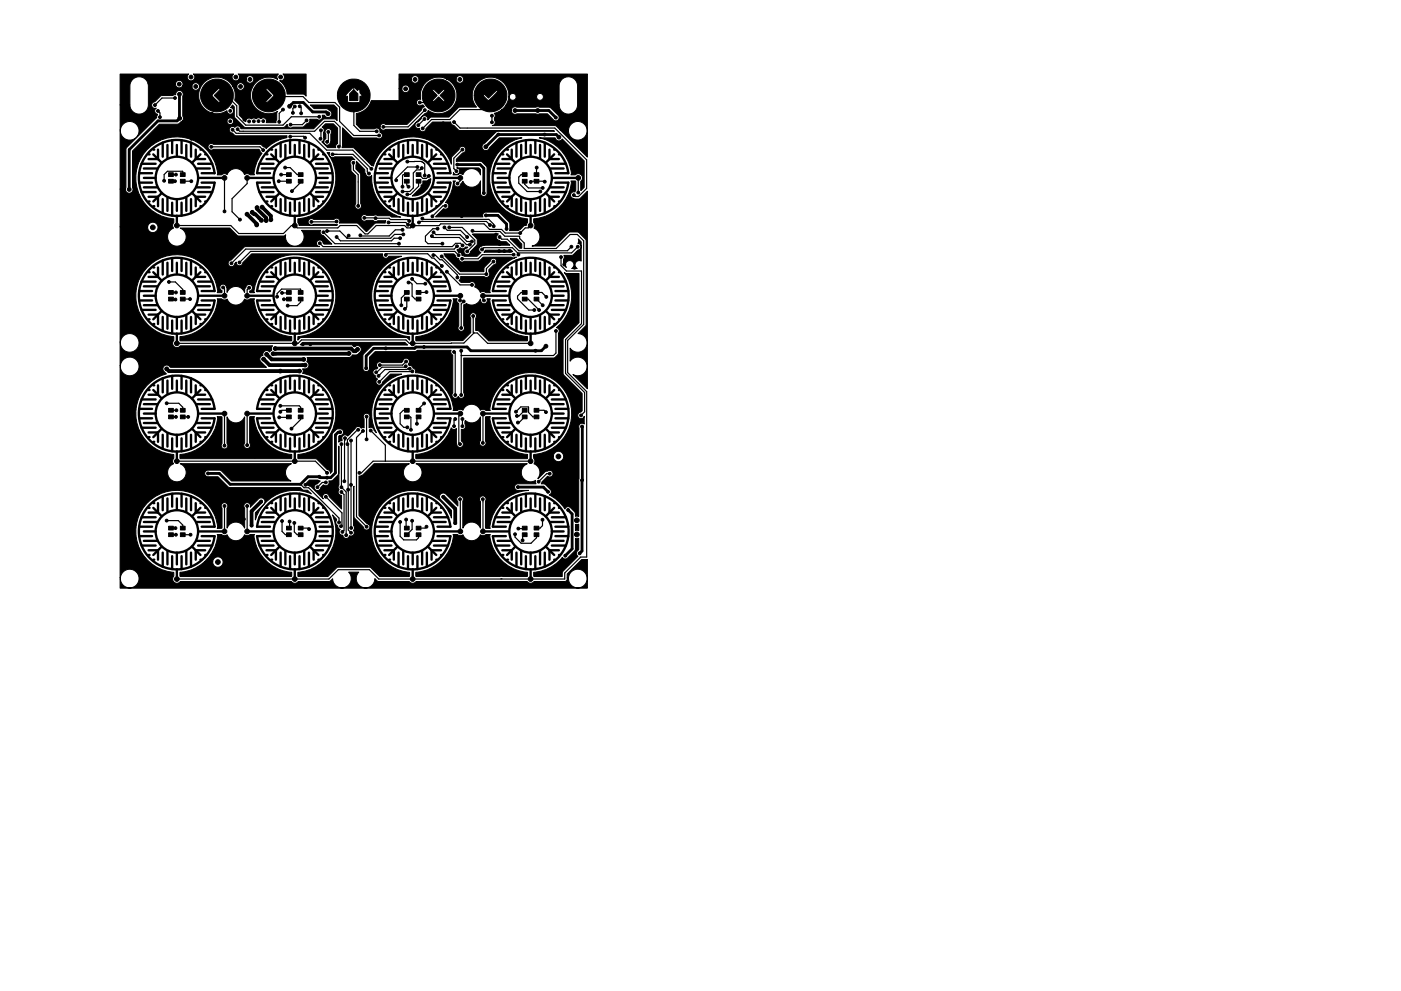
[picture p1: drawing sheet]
<svg xmlns="http://www.w3.org/2000/svg" width="297mm" height="210mm" viewBox="0 0 297 210" stroke-linecap="round" stroke-linejoin="round" font-family="sans-serif">
<g fill="#000" stroke="#000" stroke-width=".21">
<path d="M25.5 15.7h14.5a.8 .8 0 0 0-.1 1.2 .8 .8 0 0 0 1.2 0 .8 .8 0 0 0-.1-1.2h8.5a.8 .8 0 0 0 0 1.3 .8 .8 0 0 0 1.2-.2h1.5v.1a.8 .8 0 0 0 1.2 .6 .8 .8 0 0 0 0-1.3 .8 .8 0 0 0-1.2 .6l-1.5-.1a.8 .8 0 0 0-.2-1h8.5a.8 .8 0 0 0-.1 1.2l-1.3-.5h-1.1l-.9 .2-.7 .4-.9 .8-.8 1.6-.1 1.3 .2 .7 .4 .8 .9 1.1 1.1 .6 .7 .2 1.4-.1 1.1-.4-.2 .3-.2 2.1h-2.1a.75 .75 0 0 0-.2-.9 .75 .75 0 0 0-.9 .1 .8 .8 0 0 0-1 0 .83 .83 0 0 0-1 0 .7 .7 0 0 0-.8-.1 .7 .7 0 0 0-.4 .7l-1.4-1.4v-2.2l-.9-.9v-1.8l-.5-1.2h.9a.8 .8 0 0 0 1.1 .8 .8 .8 0 0 0 .2-1.3 .8 .8 0 0 0-1.3 .3v.2h-.9l-.4-.7-1.1-.8-1-.4h-1.3l-.9 .2-1.1 .7-.6 .6-.6 1.1-.2 .9 .1 1.3 .5 1 .9 1.1 1.1 .6 1.1 .2 1.4-.2 .9-.4a.7 .7 0 0 0 .7 .7 .7 .7 0 0 0 .7-.6 .7 .7 0 0 0-.6-.8l.4-.5 .4 .4v2.2l2.3 2.2h8l.3-.1 .6-.6a.7 .7 0 0 0 .4 .7 .7 .7 0 0 0 .8-.1h2.1l.9-.8a.7 .7 0 0 0 .6-.9h1.5a.7 .7 0 0 0 .9 0 .7 .7 0 0 0 .2-.9l.5 .1a.84 .84 0 0 0 1.5 0 .84 .84 0 0 0-.7-1.2l-.5-.3h-2.5l-.8-.7h5l.7 .7v2.6l-.5-.4-2.4 .1-2.1 2h-15.4v-.1a.7 .7 0 0 0-.6-.5 .7 .7 0 0 0-.7 .3 .7 .7 0 0 0-1.1 .2 .7 .7 0 0 0 .6 1l.8 .6h10.8v.4l-2.3 .8-2.2 1.5-1.3-.9h-9.9a.7 .7 0 0 0-.9 .1 .7 .7 0 0 0 0 .9 .7 .7 0 0 0 1 .1h9.6l.7 .8-1.2 2-.5 2.1 .1 .5h-1a.89 .89 0 0 0-1.2-.1 1.97 1.97 0 0 0-1.8-1.2 1.97 1.97 0 0 0-1.8 1.2 .89 .89 0 0 0-1.2 .1h-1l.1-.7-.5-1.9-.8-1.5-.7-.9-1.8-1.6-1.6-.9-1.8-.5-1.2-.1-2.4 .3-2.3 1-1.9 1.5-1.4 2-.7 2.3-.2 2.4 .6 2.5 1.1 2 1.7 1.7 2.1 1.2 2.6 .5v.8l-.3 .6 .2 .6-.2 .1a1.98 1.98 0 0 0-.6 3.1 1.98 1.98 0 0 0 3.1-.2 1.98 1.98 0 0 0-.9-3h10.5l1.6 1.5 .3 .2h9.5l.5-.3a1.97 1.97 0 0 0 2.4 2.4 1.97 1.97 0 0 0 .9-3.3h4.1a.7 .7 0 0 0 .5 1.1l1.9 1.8h-1.7l-.2-.2a.7 .7 0 0 0-.7-.7 .7 .7 0 0 0-.7 .7 .7 .7 0 0 0 .6 .7h-15.7l-3 2.9a.7 .7 0 0 0-.6 .7 .7 .7 0 0 0 .7 .7 .7 .7 0 0 0 .7-.7l.3-.3a.7 .7 0 0 0 .6 .8 .7 .7 0 0 0 .8-.7l1.8-1.8h27.8a.7 .7 0 0 0 .4 .9 .7 .7 0 0 0 .9-.4h2.7l-2 .8-1.1 .8-.9 .8-1.3 1.9-.5 1.2-.4 1.7-.1 1.8 .2 1.3 .9 2.2 1.4 2 1 .8 2 1.2 2.5 .5v.8l-.7-.6h-22.2l-.8 .6v-.8l2.6-.5 1.3-.7 1.9-1.5 .8-1 .9-1.7 .5-2.1 .1-1.8-.2-1.2-.9-2.4-1.5-1.9-.9-.8-2-1.2-2.1-.5-1.5-.1-2.4 .5-1.2 .5-1.9 1.4-1.6 1.8-.9 2.3-.3 1.2 .2 .4h-1l-.1-.4h.1a.73 .73 0 0 0 .5-.9 .73 .73 0 0 0-.9-.5 .73 .73 0 0 0-.6 .8l-.2 .9a1.97 1.97 0 0 0-1.8-1.2 1.97 1.97 0 0 0-1.8 1.2l-.1-.7a.8 .8 0 0 0-.5-.9 .8 .8 0 0 0-1 .4 .7 .7 0 0 0 .5 .9l-.1 .4h-1l.1-.7-.5-1.9-.8-1.5-.7-1-1.8-1.5-2.2-1.1-2.4-.4-2.4 .3-2.3 1-1.9 1.5-1.4 2-.7 2.3-.2 2.4 .6 2.5 1.1 2 1.7 1.7 2.1 1.2 2.6 .5v.8a.9 .9 0 0 0 0 1.3 .9 .9 0 0 0 1.3-.1h19.6l-.2 .6a.33 .33 0 0 1-.3 .5l-.1 .2-.4-.3h-.5l-.4 .3-.2 .4a.48 .48 0 0 1-.4 .6l-.2 .4 .1 .5 1.3 1.3h-20.4l-.5-.4h-.5l-.4 .3-.2 .5 .2 .5 .6 .5-2.3 1-1.9 1.5-1.4 2-.7 2.3-.2 2.4 .6 2.5 1.1 2 1.7 1.7 2.1 1.2 2.6 .5v.8a.89 .89 0 0 0-.1 1.2 1.98 1.98 0 0 0-.9 3 1.98 1.98 0 0 0 3.2 0 1.98 1.98 0 0 0-.9-3h23.6l-.2 .1a1.97 1.97 0 0 0-1.1 1.8 1.97 1.97 0 0 0 1.2 1.7h-12.6l-2.3-2.2-2.8-.1-.5 .4-.1 .6 .3 .3 2.5 .1 2.5 2.3h15l.5 .6h1l.8 .8-1.5-.5-1.3-.2h-1.8l-2.1 .5-1.8 1-1.7 1.6-.8 1.1-.9 2v-1.5l1.9-1.8a.8 .8 0 0 0-.1-1.1 .8 .8 0 0 0-1.1-.1l-1.7 1.8a.7 .7 0 0 0-.8-.9 .7 .7 0 0 0-.4 1.1l-.1 4.2a1.97 1.97 0 0 0-1.8-1.2 1.97 1.97 0 0 0-1.8 1.2l-.1-4.2a.7 .7 0 0 0 0-1 .7 .7 0 0 0-1 0 .7 .7 0 0 0 0 1v4.2l-1.1 .1 .1-.7-.5-1.9-1.5-2.4-1.8-1.6-2.2-1.1-2.5-.4-1.2 .1-2.1 .5-2.3 1.4-1.6 1.7-1 1.8-.5 2.1v2.3l.5 2.1 1.1 2 1.7 1.7 2.1 1.2 2.6 .5v.8a.9 .9 0 0 0 0 1.3 .9 .9 0 0 0 1.3-.1h23.6a.9 .9 0 0 0 1.4 0h6.5l.8-.6v.1a1.98 1.98 0 0 0 2.8 1.7 1.98 1.98 0 0 0 .6-3.2h2.2l-.1 .1a1.98 1.98 0 0 0 .8 3.1 1.98 1.98 0 0 0 2.7-1.8l.8 .6h6.5a.9 .9 0 0 0 1.4 0h23.6a.9 .9 0 0 0 1.4 0h6.6l.4-.3 .1-.5h.2a1.98 1.98 0 0 0 2.7 2 1.98 1.98 0 0 0 .7-3.3 1.98 1.98 0 0 0-3.3 .9l-.1 .4h-.2v-.8l3-3.1h1.2v6.1h-99v-2.2a1.98 1.98 0 0 0 2.7 2 1.98 1.98 0 0 0 .7-3.3 1.98 1.98 0 0 0-3.3 .9l-.1 .4v-45a1.98 1.98 0 0 0 2.7 2 1.98 1.98 0 0 0 .7-3.3 1.98 1.98 0 0 0-3.3 .9l-.1 .4v-5a1.98 1.98 0 0 0 2.7 2 1.98 1.98 0 0 0 .7-3.3 1.98 1.98 0 0 0-3.3 .9l-.1 .4v-24.5h5.8a1.11 1.11 0 0 0 1.5 1.2 1.11 1.11 0 0 0 .4-1.9 1.11 1.11 0 0 0-1.9 .5v.2h-5.8v-8h1.1a.8 .8 0 0 0 1 .9 .8 .8 0 0 0 .5-1.2v-7.8l5.7-5.7h3.9l1-.6h9.4a.7 .7 0 0 0 1 .7 .7 .7 0 0 0 .2-1.2 .7 .7 0 0 0-1.2 .3v.2h-9.4a.79 .79 0 0 0 0-1.1l.1-4.2a.8 .8 0 0 0-.6-1.2 .8 .8 0 0 0-.9 .9l-.7 .2h-2.5l-1.3 1.3a.7 .7 0 0 0-.6 .9 .7 .7 0 0 0 .9 .4 .7 .7 0 0 0-.3 .8 .7 .7 0 0 0 .6 .5l-.2 .8-6.4 6.5-.2 8.6h-1.1v-12.5a1.98 1.98 0 0 0 2.7 2 1.98 1.98 0 0 0 .7-3.3 1.98 1.98 0 0 0-3.3 .9l-.1 .4v-5.3h2l.2 .8 .7 .8 .8 .3 1-.1 .7-.5 .5-1v-4.8h5.8v.1a.8 .8 0 0 0 .6 .7 .8 .8 0 0 0 .9-.3h2v.1a.8 .8 0 0 0 1.2 .6 .8 .8 0 0 0 0-1.3 .8 .8 0 0 0-1.2 .6l-2-.1a.8 .8 0 0 0-.5-1.1 .8 .8 0 0 0-1 .7h-5.8l-.5-.9-.6-.4-.8-.2-.7 .1-.7 .5-.5 .9-.1 4.5h-2zM43.7 17.6a3.5 3.5 0 0 1 5.4 1 3.5 3.5 0 0 1-2.2 5 3.5 3.5 0 0 1-4.4-3.4h2.4l1.4 1.5 .3-.1-1.2-1.4 1.2-1.2-.1-.3-1.6 1.5h-2.4a3.3 3.3 0 0 1 1.2-2.6zM54.7 17.6a3.5 3.5 0 0 1 5.6 1.4 3.5 3.5 0 0 1-3.3 4.7 3.5 3.5 0 0 1-3.2-4.8h2.5l1.3 1.3-1.2 1.3 .1 .3 1.6-1.5-1.5-1.6-.3 .2h-2.5zM72.7 17.6a3.5 3.5 0 0 1 5.4 1 3.5 3.5 0 0 1-2.2 5 3.5 3.5 0 0 1-4.4-3.3h1.8l.2 .2 .2-.1 .1 1.3 1.4 .1 1-.1 .1-1.3h.3l.1-.2a1.34 1.34 0 0 1-.5-1.2l-.1-.1-.3 .3-.8-.7-1.7 1.8h-1.8a3.2 3.2 0 0 1 1.2-2.7zM74.1 19.9l.9-.9 .9 .9v1.4h-1.8zM90.7 17.6a3.5 3.5 0 0 1 5.2 .7 3.5 3.5 0 0 1-1.4 5.1 3.5 3.5 0 0 1-4.8-2h2l.2 .1 1.1-.9 .9 .8 .3 .1v-.3l-.9-1 .9-.9 .1-.3h-.3l-1 .9-.9-.8-.3-.1v.3l.9 .9-1 1.2h-2l-.1-.7a3.4 3.4 0 0 1 1.1-3.1zM101.7 17.6a3.5 3.5 0 0 1 5.4 1 3.5 3.5 0 0 1-2.2 5 3.5 3.5 0 0 1-4.4-3.4h2l1.1 1.1 1.9-1.9-.2-.2-1.7 1.6-.9-.8-.2 .2h-2a3.3 3.3 0 0 1 1.2-2.6zM35.7 38h1v.8h-1zM35.7 36.6h1v.8h-1zM38.3 38h1v.8h-1zM38.3 36.6h1v.8h-1zM60.7 38h1v.8h-1z"/>
<path d="M60.7 36.6h1v.8h-1zM63.3 38h1v.8h-1zM63.3 36.6h1v.8h-1zM60 15.7h4.9v4.7l-.6-.4h-3.4l-.1-.7-.5-1.1-1-1.1a.8 .8 0 0 0 .9-.4 .8 .8 0 0 0-.2-1zM69.3 32.4h.6a.7 .7 0 0 0 .1 .9 .7 .7 0 0 0 1 0h3.6l.7 .6a.7 .7 0 0 0-.9 .2 .7 .7 0 0 0 0 .9v1.3l1 1v5.9a.7 .7 0 0 0 .1 1 .7 .7 0 0 0 .9 0 .7 .7 0 0 0 .1-1v-6.2l-1-1.2 .1-1.6 1.7 1.8 .1 .6a.91 .91 0 0 0 1.4 .7l.1 1.6 .5 2.1 1.1 2 1.8 1.7 1 .7 1.6 .7h-1.9l-.4-.3h-2.5l-.4-.2-2 .1a.7 .7 0 0 0-1 0 .7 .7 0 0 0 0 1 .7 .7 0 0 0 1 0h1.4a.7 .7 0 0 0 1 .1h1.7l-.1 .5-2.2 .1-1.7 1.7-2-1.7-3.8-.1a.7 .7 0 0 0-.2-.9 .7 .7 0 0 0-1 .1h-4.3a.7 .7 0 0 0-1 .1 .7 .7 0 0 0 0 1 .7 .7 0 0 0 1 0l5.1 .1-.2 .1h-8l-.3-.6v-.8l2.6-.5 2.3-1.4 1.6-1.7 1-1.8 .5-2.1v-2.3l-.5-2.1zM68.3 27l.7-.7h1.7l.9 .9v3.3a.69 .69 0 0 0-.4 .8h-1.7l-1.3-1.2 .5-.1a.76 .76 0 0 0 .8 .8 .76 .76 0 0 0 .6-1v-1.3a.7 .7 0 0 0 0-1 .7 .7 0 0 0-1 0 .7 .7 0 0 0 0 1v.9l-.4 .6h-.4a.69 .69 0 0 0 .3-.9v-1a.7 .7 0 0 0-.3-1.1zM85.7 38h1v.8h-1zM85.7 36.6h1v.8h-1zM88.3 38h1v.8h-1zM88.3 36.6h1v.8h-1zM89.7 38.4h.8l.8-.5a3.8 3.8 0 0 1-3.9 3.7l1.8-1.8 .1-.6 .3-.2zM96.8 35.6h4.7l.4 .4v1.1a1.97 1.97 0 0 0-1.9-1.3 1.97 1.97 0 0 0-1.8 1.2l-.6-.2-.6 .3h-1l.1-.5a.7 .7 0 0 0 1.3 .1 .7 .7 0 0 0-.6-1.1z"/>
<path d="M110.8 38h1v.8h-1zM110.8 36.6h1v.8h-1zM113.2 38h1v.8h-1zM113.2 36.6h1v.8h-1zM114.3 29.2l3.4 .1a.8 .8 0 0 0 .7 .6 .8 .8 0 0 0 .8-.4l4.7 4.6v5.7l-.7 .6-.1-1.9a.9 .9 0 0 0 .2-1.3 .9 .9 0 0 0-1.3-.1h-.9v-.7l-.5-1.9-.8-1.5-.7-1-1.9-1.6-1.5-.8zM121 38.4l1.1 .1v1.9a.38 .38 0 0 1-.2 .4 .38 .38 0 0 1-.4-.1 .75 .75 0 0 0-.5 .9 .75 .75 0 0 0 .8 .6l1.2-.1 1.5-1.5v41.9l-3-3.1a1.97 1.97 0 0 0 2.7-.6 1.97 1.97 0 0 0-.6-2.7 1.97 1.97 0 0 0-2.7 .5v-2.7a1.97 1.97 0 0 0 3.3-.2 1.97 1.97 0 0 0-1.7-2.9l1.6-1.6 .2-.4-.1-17.9-1.6-1.6-1.8-.1-3.1 3h-4.9a1.97 1.97 0 0 0 1.7-1.7 1.97 1.97 0 0 0-1.3-2.1 .89 .89 0 0 0-.1-1.2v-.8l2.2-.4 1.1-.5 1.1-.6 1.7-1.6 1.4-2.3 .5-2.1zM75.6 24.1l.8-.3 1.1-.6 .9-1.1 .3-.8h5.9v-2.5h.6a.8 .8 0 0 0 1.1 .8 .8 .8 0 0 0 .2-1.3 .8 .8 0 0 0-1.3 .3v.2h-.6v-2h2.6a.8 .8 0 0 0 1.1 .8 .8 .8 0 0 0 .2-1.3 .8 .8 0 0 0-1.3 .3v.2h-2.6v-1.1h39.9v17.6l-5.7-5.7h1.7v.3a1.98 1.98 0 0 0 3 1.5 1.98 1.98 0 0 0 0-3.3 1.98 1.98 0 0 0-3 1.5h-1.7l-.9-.9-.3-.1h-13.2a.7 .7 0 0 0 .4-1.1v-.5a.7 .7 0 0 0 0-1l1.5-.6h2.1a.8 .8 0 0 0 1.2 .7h6.5l1.3 1.4 .4 .1 .5-.1 .2-.5-.1-.5-1.9-1.7-6.9-.1a.8 .8 0 0 0-1.2 .7h-2.1l1-1.1h11.2l.2 .8 .7 .8 .8 .3 1-.1 .7-.5 .5-1v-4.7l-.3-.8-.9-.7-1.1-.1-1 .6-.5 1-.1 4.4h-11.2l.4-1 .2-.8 .1 .1a.73 .73 0 0 0 .8 .7 .73 .73 0 0 0 .6-.8h4.4v.1a.73 .73 0 0 0 1.1 .6 .73 .73 0 0 0 0-1.3 .73 .73 0 0 0-1.1 .6h-4.4v-.2a.73 .73 0 0 0-.8-.5 .73 .73 0 0 0-.6 .7h-.1l-.1-1-.2-.7-.3-.6-.9-1-1.6-.8-1.8 .1-1.6 .9-.8 1-.3 .8-.1 1.8 .8 1.7h-3.6l-2.2 2.1h-3.8l-.7 .6v-.1a.7 .7 0 0 0-.6-.8 .7 .7 0 0 0-.8 .7l-.7 .7a.7 .7 0 0 0-.6 .8 .7 .7 0 0 0 .9 .5 .7 .7 0 0 0 .7 .8 .7 .7 0 0 0 .7-.7l1.4-1.4h3.9a.7 .7 0 0 0 .6 .7l1 .9 .3 .2h19.9l.2 .1-12.1 .1-.4 .2-2.3 2.3a.8 .8 0 0 0-.4 1.3 .8 .8 0 0 0 1.4-.3l2.1-2.2h4.8l-1.5 .4-1.2 .7-1.8 1.5-.8 .9-1.1 2.2-.4 1.7-.1 1.8 .6 2.6 1.2 2 1.6 1.7 1.1 .7 2.2 .8 1.3 .2v.8l-.2 .6-.5 .1-.9 .8-.4 .2h-1.8l.1-1.4-.1-.4-1.9-1.9-.5-.2h-2.8l-.4 .4v.6h-10l1.7-1.7a.7 .7 0 0 0 1-.5 .7 .7 0 0 0-.6-.8l1.1-2 .5-2.1-.1-.5h.6a.7 .7 0 0 0 .1 1.2 .7 .7 0 0 0 1-.6l.5-.5a1.97 1.97 0 0 0 1.8 1.2 1.97 1.97 0 0 0 1.9-1.3v2.8l.3 .4h.6l.3-.2 .2-.4-.1-5.6-1.3-1.2-5.2 .1v-.5l1.4-1.4a.7 .7 0 0 0 .6-.7 .7 .7 0 0 0-.6-.7 .7 .7 0 0 0-.8 .7l-1.6 1.7v1.4l-.9-1.7-.7-1-1.8-1.6-1.6-.9-1.8-.4-2.5-.1-2.1 .5-2.3 1.4-1.6 1.7-1 1.8-.2 .8-.4-.2-3.7-3.7-2.6-.1 .1-4.2 2.3 2.2h5a.7 .7 0 0 0 1.1-.2 .7 .7 0 0 0-.5-1 .7 .7 0 0 0-.3-.8 .7 .7 0 0 0-.8 0h-2.9l-.5-.5h4.6v.2a.7 .7 0 0 0 .4 .6 .7 .7 0 0 0 .7-.2h5l3.4-3.3a.7 .7 0 0 0 .7-.7l.9 .5 1.6 .2 1.7-.5 1-.9 .8-1.6v-1.6l-.2-.7-.7-1.1-1.2-.9h2a.8 .8 0 0 0 1.1 .8 .8 .8 0 0 0 .2-1.3 .8 .8 0 0 0-1.3 .3v.2h-2l-.9-.4h-1.3l-1.5 .5-.6 .5-.8 1-.4 1.1v1.6l-.1-.1a.7 .7 0 0 0-.8 1 .7 .7 0 0 0 1.2 .3h.2l.3 .4a.69 .69 0 0 0-.6 .6l-3.1 3.1h-4.6a.7 .7 0 0 0-.7-.1 .7 .7 0 0 0-.4 .5h-4.6l-.4-.4zM94.1 53.9h2.1l.3 .3a.7 .7 0 0 0 .8 .6 .7 .7 0 0 0 .4 .7 .7 .7 0 0 0 .7-.1h3.1l1-.8h5.9a.94 .94 0 0 0 1.1 0l-2 1-1.8 1.7-1.3 2.2-.5 2.1 .1 .5h-1a.89 .89 0 0 0-1.2-.1l-.5-.8-.7-.3a.7 .7 0 0 0 0-1 .7 .7 0 0 0-1 0h-1.8l-.5-.4 .3-.3 .1-.5h5a.7 .7 0 0 0 .9 0 .7 .7 0 0 0 0-1v-.5l1.1-1a.7 .7 0 0 0 .6-.7 .7 .7 0 0 0-.7-.7 .7 .7 0 0 0-.7 .7l-1.2 1.2-.1 .9h-5l-3.2-3.2zM100.1 49.7l5.6-.1a.77 .77 0 0 0-.5 .9 .77 .77 0 0 0 .8 .6l.3 .2h1l.8 .7h-5.6a.96 .96 0 0 0-.8 1.4l.3 .2-.8 .8h-2.8l-.5-.2a.7 .7 0 0 0-.6-.8l-.4-.4 .6-.5a.83 .83 0 0 0 1.3-.1l.4 .1-.2 .1a.7 .7 0 0 0-.6 .7 .7 .7 0 0 0 .6 .7 .7 .7 0 0 0 .8-.6l1.4-1.6v-1.1zM102.9 53.1h5.5l.3 .3-.3 .1h-5.8zM108.2 50.6h1.5l.9 1.2v.9h-.4zM64.1 72.6h21.8l.5 .6h-7.2l-.3 .1-2 2.1v2.9l.2 .3 .5 .2 .4-.1 .3-.4v-2.5l1.2-1.2h8.4l.6-.3h7.1a.7 .7 0 0 0 .4 1v8.1a.7 .7 0 0 0 .1 1 .7 .7 0 0 0 1.1-.3 .7 .7 0 0 0 1 .3 .7 .7 0 0 0 .1-1.1v-7.3l19.2-.1 .9-.9v-4.3a.7 .7 0 0 0-.4-1.2l.9-.8 1.3-1.9 .5-1.2 .4-1.7 .1-1.9-.2-1.2-.4-1.3-.9-1.7 .4 .2h2.7v10.4l-3.4 3.4v7.4l.1 .4 3.9 3.9v3.7l-.3 .2a.7 .7 0 0 0-.5 1.2 .7 .7 0 0 0 1.3-.3v1.7l-.4-.2h-.4l-.4 .6v19.2l-.7-.1-.1-.8-1.1-1.1-.6-.1-.4 .5-1.2-1.4-.8-.8-1.3-.8 .4-.4-.1-.6-1.2-1.2-.9-.2 .2-.4 1.2-1.2a.7 .7 0 0 0 1 0 .7 .7 0 0 0 0-1 .7 .7 0 0 0-1 0l-.5 .1-1.6 1.4a1.97 1.97 0 0 0-.8-3.1 .89 .89 0 0 0-.1-1.2v-.5h4.2a1.11 1.11 0 0 0 1.5 1.2 1.11 1.11 0 0 0 .4-1.9 1.11 1.11 0 0 0-1.9 .5v.2h-4.2v-.3l2.6-.5 2.3-1.4 1.6-1.7 1.1-2.2 .4-1.7 .1-1.8-.6-2.6-1.1-2-1.8-1.7-2-1.2-2.1-.5h-2.2l-2.2 .5-1.7 1-1.8 1.7-1.3 2.2-.5 2.1 .1 .5h-1a.89 .89 0 0 0-1.2-.1 1.97 1.97 0 0 0-1.8-1.2 1.97 1.97 0 0 0-1.8 1.2 .89 .89 0 0 0-1.2 .1h-1l.1-.7-.5-1.9-.8-1.5-1.6-1.8-.9-.7-1.6-.9-2.6-.6a.83 .83 0 0 0-.6-1 .76 .76 0 0 0-.8-.5l-.1-.3a.7 .7 0 0 0-.2-1.1 .7 .7 0 0 0-1 .6l-.3 .2h-4.1a.7 .7 0 0 0-1 .1 .7 .7 0 0 0 .1 1l-.3 .3a.71 .71 0 0 0-.7 .6 .71 .71 0 0 0 .5 .8v.4l.4 .4a.7 .7 0 0 0 .1 1.1 .7 .7 0 0 0 1-.5l1.7-1.7h2.3l-2 .8-1.1 .8-1.6 1.7-.7 1.1-.4 1.1-.5 2.4 .2 2.4 .8 2.1-.5-.5a.7 .7 0 0 0-1.1-.6l.1-1.9a.7 .7 0 0 0-.1-.9 .7 .7 0 0 0-1 0 .7 .7 0 0 0 0 1v1.9h-.6a.7 .7 0 0 0-.7-.3 .7 .7 0 0 0-.6 .5l-1.6 1.5a.76 .76 0 0 0-1 0 .76 .76 0 0 0-.2 1l-.7 .3v-1.2l.9-.5 .1-.7-.5-.4h-.9l-1 1.1v7.9l-.4 .4a.7 .7 0 0 0-.6-.8l-2.3-2.2-4-.2v-.8l2.6-.5 1.3-.7 1.9-1.5 .8-1 .9-1.7 .5-2.1 .1-1.8-.2-1.3-.4-1.3-1.1-2-.9-.9-1.8-1.4-1.1-.6-1.6-.4 .2-.5-.2-.4 .8-.1 .5-.4 .1-.4-.2-.5a.46 .46 0 0 1-.1-.7l-.1-.4h9l.6-.5 1.1-.1 .7-.6 .1-.6-.5-.6-.5-.1-.4 .3-.7-.5h-10.9z"/>
<path d="M122.6 50.7l.6 .6v4.1a.9 .9 0 0 0-1.2 .4 .9 .9 0 0 0 .4 1.2h-1.2a.9 .9 0 0 0 .3-1.3 .9 .9 0 0 0-1.2-.3 .9 .9 0 0 0-.2 1.3l-.6-.6v-1.1l.2-.4-.2-.4 1.9-.1 1.1-1.1a.7 .7 0 0 0 .7-.7 .7 .7 0 0 0-.7-.7l.2-.4zM35.7 63h1v.8h-1zM35.7 61.6h1v.8h-1zM38.3 63h1v.8h-1zM38.3 61.6h1v.8h-1zM46 63.4h1a.89 .89 0 0 0 1.2 .1 1.97 1.97 0 0 0 1.8 1.2 1.97 1.97 0 0 0 1.8-1.2 .89 .89 0 0 0 1.2-.1h1l-.1 .7 .5 1.9 .8 1.5 .7 1 1.8 1.5 1.1 .6 1.2 .5 1.9 .3-.1 .9h-23.6v-.9l2.1-.4 1.1-.5 1.1-.6 1.7-1.6 1.4-2.3 .5-2.1zM60.7 63h1v.8h-1zM60.7 61.6h1v.8h-1zM63.3 63h1v.8h-1zM63.3 61.6h1v.8h-1zM85.7 63h1v.8h-1zM85.7 61.6h1v.8h-1z"/>
<path d="M88.3 63h1v.8h-1zM88.3 61.6h1v.8h-1zM96 63.4h.9a.88 .88 0 0 0 .4 1.1v4.6a.7 .7 0 0 0 0 1 .7 .7 0 0 0 1 0 .7 .7 0 0 0 0-1v-4.4l.6-.3a2.01 2.01 0 0 0 2.9-.9h.1a.72 .72 0 0 0 .7 .9 .72 .72 0 0 0 .6-1h.8l-.1 .7 .5 1.9 .8 1.5 .7 1 1.8 1.5 1.1 .6 1.2 .5 1.8 .3v.8l-8.2 .1-2.1-2.1-.6-.1v-2.6a.7 .7 0 0 0-.1-1 .7 .7 0 0 0-1 0 .7 .7 0 0 0 0 1v3.1l-1.7 1.7h-9.9l-.1-.9 2.2-.4 1.1-.5 1.1-.6 1.7-1.6 1.4-2.3 .5-2.1zM110.8 63h1v.8h-1zM110.8 61.6h1v.8h-1zM113.2 63h1v.8h-1zM113.2 61.6h1v.8h-1zM35.7 88h1v.8h-1zM35.7 86.6h1v.8h-1zM38.3 88h1v.8h-1zM38.3 86.6h1v.8h-1zM46 88.4l1.1 .1v5.6a.7 .7 0 0 0 0 1 .7 .7 0 0 0 1 0 .7 .7 0 0 0 0-1l.1-5.6a1.97 1.97 0 0 0 1.8 1.2 1.97 1.97 0 0 0 1.8-1.2l.1 5.5a.7 .7 0 0 0 0 1 .7 .7 0 0 0 1 0 .7 .7 0 0 0 0-1v-5.5l1.1-.1-.1 .7 .5 1.9 .8 1.5 .7 .9 1.8 1.6 1.1 .6 1.2 .5 1.9 .3v.8l-23.7 .1v-.9l2.1-.4 1.1-.5 1.1-.6 1.7-1.6 1.4-2.3 .5-2.1z"/>
<path d="M60.7 88h1v.8h-1zM60.7 86.6h1v.8h-1zM63.3 88h1v.8h-1zM63.3 86.6h1v.8h-1zM71.8 94.6l.1 8.3a.89 .89 0 0 0-.1 1 .77 .77 0 0 0 .6 1.3v2.8l-2.6-2.6a.7 .7 0 0 0-1-.7 .7 .7 0 0 0-.3 1.1l-2.8-2.8-1.1-.1 1-1.1h1.8l.5 .2-.6 .7a.7 .7 0 0 0-.7 .7 .7 .7 0 0 0 .7 .7 .7 .7 0 0 0 .7-.7l.5-.5a.74 .74 0 0 0 1 0 .74 .74 0 0 0 .2-.9l.8-.1 1.3-1.4zM76.1 101l.9-.3 2.3-2.3h7.5l-.2 .1a1.98 1.98 0 0 0-.6 3.1 1.98 1.98 0 0 0 3.1-.2 1.98 1.98 0 0 0-.9-3h23.6l-.2 .1a1.98 1.98 0 0 0-.8 2.7 1.98 1.98 0 0 0 2.8 .7l-.1 .4 .2 .3h-4l-.4 .3-.2 .6 .4 .5h2.5l-1.1 .2-1.7 .4-1.6 1-1 .8-1.5 1.8-.7 1.3-.5 2.1 .1 .5-1.1-.1v-5.6a.73 .73 0 0 0 0-1 .73 .73 0 0 0-1 0 .73 .73 0 0 0 0 1.1l-.1 5.5a1.97 1.97 0 0 0-1.8-1.2 1.97 1.97 0 0 0-1.8 1.2l-.1-5.7a.7 .7 0 0 0-.2-1 .7 .7 0 0 0-.9 .2 .7 .7 0 0 0 .1 .9v1l-2.7-2.7a.8 .8 0 0 0-1 .2 .8 .8 0 0 0 0 1l2.3 2.4v1.6l-.9-1.8-.7-1-1.8-1.6-2.2-1.1-2.4-.4-2.4 .3-2.3 1-1.9 1.5-.7 1-1 1.7-.5 2.1-.1 1.9 .6 2.4 .5 1 1.4 2 1.9 1.4 1.2 .6 2.4 .5v.9h-6.3l-1.8-1.8-.4-.2h-6.7l-2.1 2h-6.3l-.1-.9 1.7-.2 2.2-1 1.8-1.5 .8-.9 1-1.8 .5-2.1v-2.3l-.6-2.4 .9 .9v.3a.81 .81 0 0 0 .2 1.2 .7 .7 0 0 0 .5 .7 .7 .7 0 0 0-.1 .8 .7 .7 0 0 0 .7 .4 .7 .7 0 0 0 .6 .7 .7 .7 0 0 0 .8-.6 .7 .7 0 0 0 .9-.2 .7 .7 0 0 0-.1-.9 .7 .7 0 0 0 0-1v-8.2l.2-.1v6.5l1.9 2.1a.7 .7 0 0 0 .8 .7 .7 .7 0 0 0 .6-.7 .7 .7 0 0 0-.6-.7l-1.7-1.7zM85.7 88h1v.8h-1zM85.7 86.6h1v.8h-1zM88.3 88h1v.8h-1zM88.3 86.6h1v.8h-1zM88.1 96.4l2.6-.5 1.8-1 1.8-1.6 .7-1 .7-1.5a.7 .7 0 0 0 1.1 .1v3a.75 .75 0 0 0 .6 1 .75 .75 0 0 0 .8-.9l-.4-.4v-2.5a.7 .7 0 0 0 .8-.3 .7 .7 0 0 0 0-.8l.1-.8a1.96 1.96 0 0 0 3.1-.7l.1 5a.7 .7 0 0 0-.1 .9 .7 .7 0 0 0 1 .1 .7 .7 0 0 0 .1-.9v-5.1l1.1-.1-.1 .7 .5 1.9 .8 1.5 .7 .9 1.8 1.6 1.1 .6 1.2 .5 1.8 .3v.8l-23.6 .1zM110.8 88h1v.8h-1z"/>
<path d="M110.8 86.6h1v.8h-1zM113.2 88h1v.8h-1zM113.2 86.6h1v.8h-1zM35.7 113h1v.8h-1zM35.7 111.6h1v.8h-1zM38.3 113h1v.8h-1zM38.3 111.6h1v.8h-1zM46 113.4h1a.89 .89 0 0 0 1.2 .1 1.97 1.97 0 0 0 1.8 1.2 1.97 1.97 0 0 0 1.8-1.2 .89 .89 0 0 0 1.2-.1h1l-.1 .7 .5 1.9 .8 1.5 .7 1 1.8 1.5 1.1 .6 1.2 .5 1.9 .3-.1 .9-23.6-.1v-.8l2.5-.5 1.7-1 1-.8h1.7a1.11 1.11 0 0 0 1.5 1.2 1.11 1.11 0 0 0 .4-1.9 1.11 1.11 0 0 0-1.9 .5v.2h-1.7l1.5-1.8 .7-1.3 .5-2.1zM60.7 113h1v.8h-1zM60.7 111.6h1v.8h-1zM63.3 113h1v.8h-1zM63.3 111.6h1v.8h-1z"/>
<path d="M85.7 113h1v.8h-1zM85.7 111.6h1v.8h-1zM88.3 113h1v.8h-1zM88.3 111.6h1v.8h-1zM96 113.4h1a.89 .89 0 0 0 1.2 .1 1.97 1.97 0 0 0 1.8 1.2 1.97 1.97 0 0 0 1.8-1.2 .89 .89 0 0 0 1.2-.1h1l-.1 .7 .5 1.9 .8 1.5 .7 1 1.8 1.5 1.1 .6 1.2 .5 1.8 .3v.9h-23.6l-.1-.9 2.2-.4 1.1-.5 1.1-.6 1.7-1.6 1.4-2.3 .5-2.1zM110.8 113h1v.8h-1zM110.8 111.6h1v.8h-1zM113.2 113h1v.8h-1zM113.2 111.6h1v.8h-1zM113.1 121.4l1.7-.2 2.1-1 1.1-.7 1.2-1.3 .5 .4 .6-.2 1.6-1.6 .1-2.6h.7v2.4l-.4 .4-.1 .4 .3 .6-3.2 3.3-.1 1h-6zM122 111.2h.7v1.4l-.7-.1z"/>
<circle cx="38" cy="17.8" r=".4"/>
<circle cx="38" cy="20" r=".4"/>
<circle cx="40.5" cy="16.3" r=".4"/>
<circle cx="41.5" cy="18.3" r=".4"/>
<circle cx="50" cy="16.3" r=".4"/>
<circle cx="51" cy="18.3" r=".4"/>
<circle cx="53" cy="16.8" r=".4"/>
<circle cx="59.5" cy="16.3" r=".4"/>
<circle cx="64.3" cy="17.6" r=".3"/>
<circle cx="86" cy="18.8" r=".4"/>
<circle cx="88" cy="16.8" r=".4"/>
<circle cx="97.5" cy="16.8" r=".4"/>
<circle cx="98" cy="19" r=".4"/>
<circle cx="100" cy="16.8" r=".4"/>
<circle cx="109.2" cy="17.6" r=".4"/>
<circle cx="111" cy="17.6" r=".4"/>
<circle cx="113" cy="17.6" r=".4"/>
<circle cx="32.9" cy="22.3" r=".3"/>
<circle cx="33.5" cy="23.5" r=".3"/>
<circle cx="33.9" cy="24.9" r=".3"/>
<circle cx="34.8" cy="38.3" r=".3"/>
<circle cx="37.1" cy="38.4" r=".3"/>
<circle cx="37.1" cy="20.8" r=".3"/>
<circle cx="37.3" cy="37" r=".3"/>
<circle cx="38.1" cy="25.1" r=".4"/>
<circle cx="40.6" cy="38.4" r=".3"/>
<circle cx="40.6" cy="29.4" r=".3"/>
<circle cx="40.7" cy="24.1" r=".3"/>
<circle cx="41.8" cy="28.4" r=".3"/>
<circle cx="42.8" cy="29.2" r=".3"/>
<circle cx="42.9" cy="24.2" r=".3"/>
<circle cx="44.8" cy="31.1" r=".3"/>
<circle cx="44.9" cy="24.1" r=".3"/>
<circle cx="47.2" cy="25" r=".3"/>
<circle cx="47.4" cy="29.2" r=".3"/>
<circle cx="47.6" cy="37.7" r=".5"/>
<circle cx="48" cy="20.2" r=".76"/>
<circle cx="48" cy="33.8" r=".3"/>
<circle cx="48.6" cy="29.7" r=".3"/>
<circle cx="48.8" cy="25.7" r=".3"/>
<circle cx="48.8" cy="23.5" r=".3"/>
<circle cx="49.3" cy="27.5" r=".3"/>
<circle cx="50.2" cy="29.8" r=".3"/>
<circle cx="50.4" cy="27.4" r=".3"/>
<circle cx="51.8" cy="25.4" r=".3"/>
<circle cx="51.8" cy="23.5" r=".3"/>
<circle cx="52.4" cy="37.7" r=".5"/>
<circle cx="52.8" cy="25.8" r=".3"/>
<circle cx="53.8" cy="25.7" r=".3"/>
<circle cx="54.8" cy="25.7" r=".3"/>
<circle cx="55.8" cy="31.8" r=".3"/>
<circle cx="55.8" cy="25.7" r=".3"/>
<circle cx="59" cy="21.2" r=".76"/>
<circle cx="59.1" cy="38.4" r=".3"/>
<circle cx="59.2" cy="25.8" r=".3"/>
<circle cx="59.6" cy="37" r=".3"/>
<circle cx="60" cy="23.2" r=".3"/>
<circle cx="60.5" cy="35.6" r=".3"/>
<circle cx="61.4" cy="22.5" r=".4"/>
<circle cx="61.5" cy="29" r=".3"/>
<circle cx="61.6" cy="26.4" r=".3"/>
<circle cx="62.1" cy="23.9" r=".3"/>
<circle cx="62.5" cy="22.6" r=".3"/>
<circle cx="63.6" cy="22.5" r=".3"/>
<circle cx="63.9" cy="24" r=".3"/>
<circle cx="64.7" cy="29.2" r=".3"/>
<circle cx="65" cy="25.5" r=".3"/>
<circle cx="67.7" cy="24.8" r=".3"/>
<circle cx="68" cy="29.4" r=".3"/>
<circle cx="68" cy="27.6" r=".3"/>
<circle cx="69.3" cy="30.1" r=".3"/>
<circle cx="69.5" cy="24.1" r=".4"/>
<circle cx="69.6" cy="28" r=".3"/>
<circle cx="70.5" cy="27.2" r=".3"/>
<circle cx="70.5" cy="32.7" r=".3"/>
<circle cx="71.8" cy="31.1" r=".3"/>
<circle cx="72.7" cy="38.9" r=".3"/>
<circle cx="73.1" cy="34.3" r=".3"/>
<circle cx="73.4" cy="37.6" r=".3"/>
<circle cx="73.9" cy="35.3" r=".3"/>
<circle cx="74.9" cy="37.8" r=".3"/>
<circle cx="74.9" cy="34.5" r=".3"/>
<circle cx="77.3" cy="26.5" r=".3"/>
<circle cx="77.5" cy="21.2" r=".76"/>
<circle cx="78.2" cy="36.8" r=".3"/>
<circle cx="78.7" cy="22.3" r=".3"/>
<circle cx="78.7" cy="35.8" r=".3"/>
<circle cx="79.9" cy="27.9" r=".3"/>
<circle cx="80.3" cy="22.3" r=".3"/>
<circle cx="80.4" cy="28.7" r=".3"/>
<circle cx="81.3" cy="26.9" r=".3"/>
<circle cx="84" cy="38.2" r=".3"/>
<circle cx="85.3" cy="39.6" r=".3"/>
<circle cx="86.4" cy="34.3" r=".3"/>
<circle cx="86.6" cy="39.6" r=".3"/>
<circle cx="86.8" cy="21.9" r=".4"/>
<circle cx="86.9" cy="27.7" r=".3"/>
<circle cx="88.5" cy="35.4" r=".3"/>
<circle cx="88.7" cy="26.6" r=".3"/>
<circle cx="89" cy="21.7" r=".3"/>
<circle cx="89.4" cy="35.7" r=".3"/>
<circle cx="89.6" cy="27.2" r=".3"/>
<circle cx="90" cy="25.2" r=".3"/>
<circle cx="90" cy="37.2" r=".3"/>
<circle cx="90.1" cy="23.4" r=".3"/>
<circle cx="90.9" cy="38.6" r=".3"/>
<circle cx="90.9" cy="37.3" r=".3"/>
<circle cx="94" cy="26.2" r=".3"/>
<circle cx="95" cy="20.2" r=".76"/>
<circle cx="95" cy="32.2" r=".3"/>
<circle cx="95.3" cy="27.4" r=".3"/>
<circle cx="96.3" cy="25.9" r=".3"/>
<circle cx="96.8" cy="36.3" r=".3"/>
<circle cx="97" cy="34.9" r=".3"/>
<circle cx="97" cy="38.9" r=".3"/>
<circle cx="97.6" cy="37.7" r=".5"/>
<circle cx="97.8" cy="33.5" r=".3"/>
<circle cx="97.8" cy="36.6" r=".3"/>
<circle cx="98" cy="31.7" r=".3"/>
<circle cx="99" cy="21.7" r=".4"/>
<circle cx="99.6" cy="32.3" r=".3"/>
<circle cx="99.6" cy="28.3" r=".3"/>
<circle cx="101.6" cy="28.1" r=".3"/>
<circle cx="103" cy="31.1" r=".4"/>
<circle cx="104.3" cy="24.5" r=".3"/>
<circle cx="104.3" cy="25.9" r=".3"/>
<circle cx="105.7" cy="28.5" r=".3"/>
<circle cx="106" cy="21.2" r=".76"/>
<circle cx="107.1" cy="24.2" r=".3"/>
<circle cx="109.2" cy="23.4" r=".4"/>
<circle cx="112.5" cy="26.2" r=".3"/>
<circle cx="112.5" cy="38.6" r=".3"/>
<circle cx="113.8" cy="35.6" r=".3"/>
<circle cx="114" cy="23.4" r=".4"/>
<circle cx="115.1" cy="39.9" r=".3"/>
<circle cx="115.5" cy="28.5" r=".3"/>
<circle cx="115.5" cy="38.5" r=".3"/>
<circle cx="115.8" cy="26.2" r=".3"/>
<circle cx="117.8" cy="24.9" r=".3"/>
<circle cx="118.5" cy="29.1" r=".4"/>
<circle cx="119.4" cy="26.2" r=".3"/>
<circle cx="122.6" cy="37.7" r=".5"/>
<circle cx="122.9" cy="34" r=".3"/>
<circle cx="123.7" cy="30.7" r=".3"/>
<circle cx="26.2" cy="44.6" r=".3"/>
<circle cx="26.3" cy="41.9" r=".3"/>
<circle cx="27.4" cy="40.2" r=".4"/>
<circle cx="27.5" cy="49.8" r=".3"/>
<circle cx="27.5" cy="43.2" r=".3"/>
<circle cx="29.4" cy="51.5" r=".3"/>
<circle cx="30.8" cy="49.9" r=".3"/>
<circle cx="32.4" cy="48.2" r=".5"/>
<circle cx="34.9" cy="49.3" r=".3"/>
<circle cx="35.2" cy="53.1" r=".3"/>
<circle cx="35.8" cy="59.8" r=".3"/>
<circle cx="37.5" cy="47.8" r=".5"/>
<circle cx="38.4" cy="53.2" r=".3"/>
<circle cx="41.4" cy="49.5" r=".3"/>
<circle cx="41.4" cy="52.3" r=".3"/>
<circle cx="47.6" cy="44.8" r=".3"/>
<circle cx="49.1" cy="55.9" r=".3"/>
<circle cx="50.8" cy="55.7" r=".3"/>
<circle cx="50.9" cy="46.6" r=".3"/>
<circle cx="52.4" cy="45.4" r=".4"/>
<circle cx="53.5" cy="45" r=".4"/>
<circle cx="54.4" cy="47.7" r=".4"/>
<circle cx="54.5" cy="44" r=".4"/>
<circle cx="55.4" cy="46.7" r=".4"/>
<circle cx="55.6" cy="43.9" r=".4"/>
<circle cx="56.4" cy="46.8" r=".4"/>
<circle cx="57.4" cy="46.6" r=".4"/>
<circle cx="61.9" cy="40.5" r=".3"/>
<circle cx="62.5" cy="47.8" r=".5"/>
<circle cx="66" cy="47.1" r=".3"/>
<circle cx="67.8" cy="51.6" r=".3"/>
<circle cx="68.6" cy="49.3" r=".3"/>
<circle cx="69.3" cy="49" r=".3"/>
<circle cx="70" cy="56.6" r=".3"/>
<circle cx="71.1" cy="54.4" r=".3"/>
<circle cx="71.4" cy="47" r=".3"/>
<circle cx="71.4" cy="50.3" r=".3"/>
<circle cx="71.6" cy="55.9" r=".3"/>
<circle cx="72.3" cy="42.6" r=".3"/>
<circle cx="72.9" cy="56.1" r=".3"/>
<circle cx="73.9" cy="50" r=".3"/>
<circle cx="74.2" cy="44.4" r=".3"/>
<circle cx="74.3" cy="40.8" r=".3"/>
<circle cx="75.4" cy="54.6" r=".3"/>
<circle cx="75.9" cy="43.7" r=".3"/>
<circle cx="76.2" cy="56.1" r=".3"/>
<circle cx="76.4" cy="49.9" r=".3"/>
<circle cx="77.3" cy="46.2" r=".3"/>
<circle cx="79.5" cy="56.4" r=".3"/>
<circle cx="79.6" cy="46.3" r=".3"/>
<circle cx="80.3" cy="54.6" r=".3"/>
<circle cx="80.7" cy="44.8" r=".3"/>
<circle cx="80.7" cy="43.9" r=".3"/>
<circle cx="81.8" cy="54.1" r=".3"/>
<circle cx="82.4" cy="47.2" r=".3"/>
<circle cx="84.6" cy="51.7" r=".3"/>
<circle cx="84.8" cy="50.5" r=".3"/>
<circle cx="85.3" cy="48.8" r=".3"/>
<circle cx="85.3" cy="40.6" r=".3"/>
<circle cx="85.5" cy="49.7" r=".3"/>
<circle cx="86.4" cy="41.2" r=".3"/>
<circle cx="86.5" cy="47.7" r=".3"/>
<circle cx="86.6" cy="59.9" r=".3"/>
<circle cx="86.8" cy="46.9" r=".3"/>
<circle cx="87.4" cy="59.2" r=".3"/>
<circle cx="87.5" cy="47.8" r=".5"/>
<circle cx="88.6" cy="40.9" r=".3"/>
<circle cx="88.8" cy="47.2" r=".3"/>
<circle cx="89.5" cy="46.4" r=".3"/>
<circle cx="91.6" cy="50.1" r=".3"/>
<circle cx="91.7" cy="45.9" r=".3"/>
<circle cx="91.9" cy="54.1" r=".3"/>
<circle cx="91.9" cy="49.3" r=".3"/>
<circle cx="92.8" cy="48.5" r=".3"/>
<circle cx="93.7" cy="54.4" r=".3"/>
<circle cx="93.7" cy="56.4" r=".3"/>
<circle cx="93.8" cy="51.7" r=".3"/>
<circle cx="94.2" cy="48.3" r=".3"/>
<circle cx="94.4" cy="43.7" r=".3"/>
<circle cx="94.7" cy="57.7" r=".3"/>
<circle cx="95.3" cy="48.3" r=".3"/>
<circle cx="95.8" cy="41.7" r=".3"/>
<circle cx="96.9" cy="52.2" r=".3"/>
<circle cx="97" cy="58.9" r=".3"/>
<circle cx="97.2" cy="54.1" r=".3"/>
<circle cx="97.4" cy="53.3" r=".3"/>
<circle cx="97.5" cy="41.9" r=".3"/>
<circle cx="97.9" cy="45.9" r=".3"/>
<circle cx="98" cy="54.9" r=".3"/>
<circle cx="98.1" cy="52.1" r=".3"/>
<circle cx="98.8" cy="40.1" r=".3"/>
<circle cx="99" cy="59.2" r=".4"/>
<circle cx="99.1" cy="50.3" r=".3"/>
<circle cx="99.1" cy="53.3" r=".3"/>
<circle cx="99.6" cy="51.9" r=".3"/>
<circle cx="100.1" cy="51.2" r=".3"/>
<circle cx="100.2" cy="49" r=".3"/>
<circle cx="101.3" cy="43.9" r=".3"/>
<circle cx="102.2" cy="52.9" r=".3"/>
<circle cx="102.6" cy="41" r=".3"/>
<circle cx="102.6" cy="51.7" r=".3"/>
<circle cx="103" cy="45.7" r=".3"/>
<circle cx="103.1" cy="58.2" r=".3"/>
<circle cx="103.9" cy="47.7" r=".3"/>
<circle cx="104.6" cy="55.5" r=".3"/>
<circle cx="104.7" cy="48" r=".3"/>
<circle cx="105" cy="57.2" r=".3"/>
<circle cx="105.2" cy="49.8" r=".3"/>
<circle cx="105.6" cy="55.5" r=".3"/>
<circle cx="105.7" cy="43.7" r=".3"/>
<circle cx="105.8" cy="53.3" r=".3"/>
<circle cx="105.9" cy="50.3" r=".3"/>
<circle cx="105.9" cy="51.8" r=".3"/>
<circle cx="106.9" cy="53.3" r=".3"/>
<circle cx="107.2" cy="55.5" r=".3"/>
<circle cx="107.4" cy="48.6" r=".3"/>
<circle cx="107.7" cy="45.5" r=".3"/>
<circle cx="108.1" cy="53.2" r=".3"/>
<circle cx="108.9" cy="54" r=".3"/>
<circle cx="109.2" cy="47.9" r=".3"/>
<circle cx="109.7" cy="51.1" r=".3"/>
<circle cx="109.9" cy="54" r=".3"/>
<circle cx="110.3" cy="49.4" r=".3"/>
<circle cx="112.5" cy="47.8" r=".5"/>
<circle cx="114.6" cy="40.6" r=".3"/>
<circle cx="119" cy="54.5" r=".3"/>
<circle cx="119.6" cy="56.1" r=".3"/>
<circle cx="120" cy="48.9" r=".3"/>
<circle cx="120" cy="46.7" r=".3"/>
<circle cx="120.9" cy="58.4" r=".3"/>
<circle cx="121.1" cy="52.3" r=".3"/>
<circle cx="121.5" cy="43.3" r=".3"/>
<circle cx="121.7" cy="41.4" r=".3"/>
<circle cx="121.8" cy="56.8" r=".3"/>
<circle cx="121.9" cy="46.7" r=".3"/>
<circle cx="122.5" cy="53.6" r=".3"/>
<circle cx="122.5" cy="52.3" r=".3"/>
<circle cx="122.6" cy="40.8" r=".3"/>
<circle cx="124" cy="43.7" r=".3"/>
<circle cx="35.3" cy="78.3" r=".4"/>
<circle cx="37.2" cy="63.5" r=".3"/>
<circle cx="37.3" cy="62" r=".3"/>
<circle cx="37.5" cy="72.8" r=".5"/>
<circle cx="40.3" cy="63.5" r=".3"/>
<circle cx="47.3" cy="61" r=".3"/>
<circle cx="47.6" cy="62.7" r=".5"/>
<circle cx="49" cy="67.2" r=".4"/>
<circle cx="52.4" cy="62.7" r=".5"/>
<circle cx="52.8" cy="61" r=".3"/>
<circle cx="55.9" cy="76.2" r=".4"/>
<circle cx="56.5" cy="75.2" r=".4"/>
<circle cx="57.9" cy="75" r=".4"/>
<circle cx="58.3" cy="73.9" r=".4"/>
<circle cx="58.7" cy="63" r=".3"/>
<circle cx="59.4" cy="78.7" r=".4"/>
<circle cx="59.8" cy="62.1" r=".3"/>
<circle cx="60.2" cy="63.5" r=".3"/>
<circle cx="61" cy="64.8" r=".3"/>
<circle cx="62.5" cy="72.8" r=".5"/>
<circle cx="63.5" cy="78.7" r=".4"/>
<circle cx="64.2" cy="73" r=".3"/>
<circle cx="64.4" cy="76.2" r=".4"/>
<circle cx="64.7" cy="77.5" r=".4"/>
<circle cx="65.4" cy="78.8" r=".3"/>
<circle cx="65.8" cy="73" r=".3"/>
<circle cx="73" cy="64.1" r=".3"/>
<circle cx="74" cy="75" r=".4"/>
<circle cx="75.1" cy="73.2" r=".3"/>
<circle cx="75.8" cy="74.1" r=".4"/>
<circle cx="76.4" cy="75.4" r=".3"/>
<circle cx="77.6" cy="78.1" r=".3"/>
<circle cx="79.8" cy="79" r=".3"/>
<circle cx="80.3" cy="79.8" r=".3"/>
<circle cx="80.5" cy="77.5" r=".3"/>
<circle cx="81.8" cy="73.9" r=".3"/>
<circle cx="85.1" cy="64.8" r=".3"/>
<circle cx="85.9" cy="65.5" r=".3"/>
<circle cx="86" cy="77.7" r=".3"/>
<circle cx="86.1" cy="76.7" r=".3"/>
<circle cx="86.9" cy="78.2" r=".3"/>
<circle cx="87.4" cy="78.8" r=".3"/>
<circle cx="87.5" cy="72.8" r=".5"/>
<circle cx="89.9" cy="73.6" r=".3"/>
<circle cx="90.2" cy="60.2" r=".3"/>
<circle cx="90.4" cy="62" r=".3"/>
<circle cx="94.5" cy="71.2" r=".4"/>
<circle cx="96.3" cy="74.7" r=".3"/>
<circle cx="97.5" cy="71.2" r=".4"/>
<circle cx="97.5" cy="63.7" r=".3"/>
<circle cx="97.6" cy="62.7" r=".5"/>
<circle cx="97.8" cy="69.6" r=".3"/>
<circle cx="97.8" cy="74.4" r=".3"/>
<circle cx="98.3" cy="64" r=".3"/>
<circle cx="100.1" cy="77.7" r=".3"/>
<circle cx="100.1" cy="60.4" r=".3"/>
<circle cx="100.3" cy="67.1" r=".3"/>
<circle cx="102.4" cy="62.7" r=".5"/>
<circle cx="102.6" cy="63.7" r=".3"/>
<circle cx="103.2" cy="61.5" r=".3"/>
<circle cx="105.7" cy="77.7" r=".3"/>
<circle cx="112.5" cy="72.8" r=".5"/>
<circle cx="113.3" cy="65.8" r=".3"/>
<circle cx="113.5" cy="74.4" r=".3"/>
<circle cx="114.3" cy="65.8" r=".3"/>
<circle cx="115.1" cy="64.8" r=".3"/>
<circle cx="115.8" cy="73.4" r=".4"/>
<circle cx="115.8" cy="63" r=".3"/>
<circle cx="117.9" cy="70.2" r=".3"/>
<circle cx="118.1" cy="77.5" r=".3"/>
<circle cx="119.9" cy="70.1" r=".3"/>
<circle cx="121.9" cy="68.3" r=".3"/>
<circle cx="35.3" cy="85.6" r=".3"/>
<circle cx="37.3" cy="88.4" r=".3"/>
<circle cx="37.4" cy="87" r=".3"/>
<circle cx="37.5" cy="97.8" r=".5"/>
<circle cx="39.9" cy="88.4" r=".3"/>
<circle cx="44.1" cy="95.5" r=".3"/>
<circle cx="47.6" cy="94.5" r=".3"/>
<circle cx="47.6" cy="87.7" r=".5"/>
<circle cx="50" cy="92.2" r=".4"/>
<circle cx="52.4" cy="94.4" r=".3"/>
<circle cx="52.4" cy="87.7" r=".5"/>
<circle cx="54" cy="96.7" r=".4"/>
<circle cx="55.8" cy="95.8" r=".3"/>
<circle cx="59.2" cy="88.5" r=".3"/>
<circle cx="59.4" cy="87.4" r=".3"/>
<circle cx="59.4" cy="86.1" r=".3"/>
<circle cx="59.7" cy="96.5" r=".3"/>
<circle cx="61.8" cy="90.9" r=".3"/>
<circle cx="62.5" cy="97.8" r=".5"/>
<circle cx="70.5" cy="81.8" r=".4"/>
<circle cx="71.1" cy="90.4" r=".3"/>
<circle cx="72.1" cy="91.7" r=".3"/>
<circle cx="72.4" cy="94.2" r=".3"/>
<circle cx="73.2" cy="93" r=".3"/>
<circle cx="73.7" cy="94.2" r=".3"/>
<circle cx="73.9" cy="91.9" r=".3"/>
<circle cx="74.4" cy="93.5" r=".3"/>
<circle cx="75.9" cy="91.2" r=".3"/>
<circle cx="75.9" cy="89.9" r=".3"/>
<circle cx="76.7" cy="89.1" r=".3"/>
<circle cx="77" cy="91.4" r=".3"/>
<circle cx="77" cy="85.2" r=".4"/>
<circle cx="77.7" cy="88.4" r=".3"/>
<circle cx="77.7" cy="93.2" r=".3"/>
<circle cx="78.6" cy="91.3" r=".3"/>
<circle cx="80.4" cy="81" r=".3"/>
<circle cx="80.8" cy="99.3" r=".3"/>
<circle cx="83.8" cy="99.3" r=".3"/>
<circle cx="86.4" cy="90.7" r=".3"/>
<circle cx="87.1" cy="91.2" r=".3"/>
<circle cx="87.5" cy="97.8" r=".5"/>
<circle cx="88.4" cy="89.9" r=".3"/>
<circle cx="89.9" cy="85.6" r=".3"/>
<circle cx="94" cy="95.2" r=".4"/>
<circle cx="96.3" cy="90.4" r=".3"/>
<circle cx="96.5" cy="83.8" r=".3"/>
<circle cx="96.5" cy="88.9" r=".3"/>
<circle cx="97.5" cy="94.2" r=".3"/>
<circle cx="97.6" cy="87.7" r=".5"/>
<circle cx="97.8" cy="83.8" r=".3"/>
<circle cx="98" cy="90.4" r=".3"/>
<circle cx="98" cy="88.9" r=".3"/>
<circle cx="102.4" cy="94" r=".3"/>
<circle cx="102.4" cy="87.7" r=".5"/>
<circle cx="108.6" cy="99" r=".3"/>
<circle cx="108.7" cy="96.7" r=".3"/>
<circle cx="109.4" cy="87.3" r=".3"/>
<circle cx="109.6" cy="88.2" r=".3"/>
<circle cx="109.8" cy="96.6" r=".3"/>
<circle cx="109.8" cy="89.6" r=".3"/>
<circle cx="112.5" cy="97.8" r=".5"/>
<circle cx="115.8" cy="87.4" r=".3"/>
<circle cx="118.4" cy="96.8" r=".5"/>
<circle cx="123.2" cy="88.1" r=".3"/>
<circle cx="123.4" cy="90.5" r=".3"/>
<circle cx="35.3" cy="110.5" r=".3"/>
<circle cx="37.2" cy="112" r=".3"/>
<circle cx="37.3" cy="113.4" r=".3"/>
<circle cx="40.4" cy="113.4" r=".3"/>
<circle cx="44.1" cy="100.4" r=".3"/>
<circle cx="45.6" cy="102.5" r=".3"/>
<circle cx="46.2" cy="119.2" r=".5"/>
<circle cx="47.6" cy="107.3" r=".3"/>
<circle cx="47.6" cy="112.7" r=".5"/>
<circle cx="51.7" cy="110.1" r=".3"/>
<circle cx="52.4" cy="107.3" r=".3"/>
<circle cx="52.4" cy="112.7" r=".5"/>
<circle cx="53.3" cy="111.5" r=".3"/>
<circle cx="54.4" cy="105.2" r=".3"/>
<circle cx="55.1" cy="100.2" r=".3"/>
<circle cx="55.4" cy="106.4" r=".3"/>
<circle cx="59.8" cy="110.5" r=".3"/>
<circle cx="59.9" cy="100" r=".3"/>
<circle cx="61.4" cy="110.6" r=".3"/>
<circle cx="62.4" cy="110.9" r=".3"/>
<circle cx="64.8" cy="102.9" r=".3"/>
<circle cx="65.5" cy="112.3" r=".3"/>
<circle cx="65.7" cy="102.8" r=".3"/>
<circle cx="67.3" cy="103.4" r=".3"/>
<circle cx="67.7" cy="101.1" r=".3"/>
<circle cx="68.4" cy="103.8" r=".3"/>
<circle cx="69.1" cy="105.4" r=".3"/>
<circle cx="69.1" cy="102.4" r=".3"/>
<circle cx="69.3" cy="100.3" r=".3"/>
<circle cx="69.3" cy="101.3" r=".3"/>
<circle cx="69.8" cy="119.1" r=".3"/>
<circle cx="71.9" cy="110.8" r=".3"/>
<circle cx="72.3" cy="111.6" r=".3"/>
<circle cx="72.4" cy="103.4" r=".3"/>
<circle cx="72.4" cy="104.4" r=".3"/>
<circle cx="72.6" cy="112.8" r=".3"/>
<circle cx="72.7" cy="115.9" r=".3"/>
<circle cx="72.8" cy="119.1" r=".3"/>
<circle cx="73" cy="102.1" r=".3"/>
<circle cx="73.4" cy="113.5" r=".3"/>
<circle cx="73.8" cy="103.9" r=".3"/>
<circle cx="74.3" cy="115.8" r=".3"/>
<circle cx="74.4" cy="102.9" r=".3"/>
<circle cx="74.4" cy="113" r=".3"/>
<circle cx="74.5" cy="112" r=".3"/>
<circle cx="76.1" cy="119.1" r=".3"/>
<circle cx="76.2" cy="100.3" r=".3"/>
<circle cx="77.7" cy="101.6" r=".3"/>
<circle cx="77.7" cy="111.8" r=".3"/>
<circle cx="78.2" cy="111" r=".3"/>
<circle cx="80.8" cy="102.1" r=".3"/>
<circle cx="84.1" cy="102.1" r=".3"/>
<circle cx="84.8" cy="110.7" r=".3"/>
<circle cx="86.1" cy="110.2" r=".3"/>
<circle cx="87.4" cy="110.5" r=".3"/>
<circle cx="90.4" cy="111.8" r=".3"/>
<circle cx="94" cy="105.4" r=".3"/>
<circle cx="94.2" cy="102.9" r=".3"/>
<circle cx="96.5" cy="111" r=".3"/>
<circle cx="97.5" cy="105.9" r=".3"/>
<circle cx="97.6" cy="112.7" r=".5"/>
<circle cx="98.6" cy="119.3" r=".3"/>
<circle cx="100.3" cy="104.4" r=".3"/>
<circle cx="102.4" cy="105.9" r=".3"/>
<circle cx="102.4" cy="112.7" r=".5"/>
<circle cx="105.3" cy="119.3" r=".3"/>
<circle cx="108.6" cy="102.7" r=".3"/>
<circle cx="108.6" cy="100.9" r=".3"/>
<circle cx="108.7" cy="104.4" r=".3"/>
<circle cx="109.2" cy="113.3" r=".3"/>
<circle cx="109.8" cy="103.3" r=".3"/>
<circle cx="109.9" cy="112.1" r=".3"/>
<circle cx="110.8" cy="114.6" r=".3"/>
<circle cx="114.2" cy="102.2" r=".3"/>
<circle cx="115" cy="110.3" r=".3"/>
<circle cx="116.2" cy="104.3" r=".3"/>
<circle cx="116.5" cy="100.5" r=".3"/>
<circle cx="119.1" cy="119.3" r=".3"/>
<circle cx="119.1" cy="104.2" r=".3"/>
<circle cx="119.8" cy="117.9" r=".3"/>
<circle cx="120.4" cy="108.2" r=".3"/>
<circle cx="120.9" cy="107.1" r=".3"/>
<circle cx="122.3" cy="110.4" r=".5"/>
<circle cx="122.3" cy="113.4" r=".5"/>
<circle cx="122.4" cy="111.9" r=".3"/>
<circle cx="122.9" cy="117.4" r=".3"/>
<circle cx="123.4" cy="101.9" r=".3"/>
<circle cx="37.5" cy="122.8" r=".5"/>
<circle cx="46.5" cy="121.7" r=".4"/>
<circle cx="54" cy="121.7" r=".4"/>
<circle cx="62.5" cy="122.8" r=".5"/>
<circle cx="87.5" cy="122.8" r=".5"/>
<circle cx="95" cy="121.2" r=".4"/>
<circle cx="103" cy="121.2" r=".4"/>
<circle cx="112.5" cy="122.8" r=".5"/>
</g>
<path d="M75 18.2v1.5" fill="none" stroke="#000" stroke-width=".21"/>
<g fill="none" stroke="#000" stroke-width=".5">
<path d="M29.5 36.7h2.8M29.5 38.7h2.8M30 34.7h3M30.5 37.7h2.5M30.5 35.7h2.8M30.5 39.7h2.8M32.5 32.7l1.8 1.8M33.5 31.7v2h-2M34.5 30.2v3M35.5 30.7v2.8M36.5 29.7v2.8M37.5 30.7v2.3"/>
<path d="M38.5 29.7v2.8M39.5 30.7v2.8M40.5 30.2v3M41.5 31.7v2h2M41.7 35.7h2.8M41.7 39.7h2.8M42 34.7h3M42.3 37.7h4.7M42.5 32.7l-1.8 1.8M42.7 36.7h2.8a8.1 8.1 0 0 0-12.3-5.8 8.1 8.1 0 0 0 0 13.7 8.1 8.1 0 0 0 12.3-5.8l-2.8-.1M53 37.7h4.7M55 34.7h3"/>
<path d="M55.5 35.7h2.8M55.5 39.7h2.8M57.3 36.7h-2.8a8.1 8.1 0 0 1 12.3-5.8 8.1 8.1 0 0 1 0 13.7 8.1 8.1 0 0 1-12.3-5.8l2.8-.1M57.5 32.7l1.8 1.8M58.5 31.7v2h-2M59.5 30.2v3M60.5 30.7v2.8M61.5 29.7v2.8M62.5 30.7v2.3M63.5 29.7v2.8M64.5 30.7v2.8M65.5 30.2v3"/>
<path d="M66.5 31.7v2h2M66.7 35.7h2.8M66.7 39.7h2.8M67 37.7h2.5M67 34.7h3M67.5 32.7l-1.8 1.8M67.7 36.7h2.8M67.7 38.7h2.8M79.5 36.7h2.8M79.5 38.7h2.8M80 34.7h3M80.5 37.7h2.5"/>
<path d="M80.5 35.7h2.8M80.5 39.7h2.8M82.5 32.7l1.8 1.8M83.5 31.7v2h-2M84.5 30.2v3M85.5 30.7v2.8M86.5 29.7v2.8M87.5 30.7v2.3M88.5 29.7v2.8M89.5 30.7v2.8M90.5 30.2v3M91.5 31.7v2h2"/>
<path d="M91.7 35.7h2.8M91.7 39.7h2.8M92 34.7h3M92.3 37.7h4.7M92.5 32.7l-1.8 1.8M92.7 36.7h2.8a8.1 8.1 0 0 0-12.3-5.8 8.1 8.1 0 0 0 0 13.7 8.1 8.1 0 0 0 12.3-5.8l-2.8-.1M104.5 36.7h2.7M104.5 38.7h2.7M105 34.7h3M105.5 37.7h2.5M105.5 35.7h2.7M105.5 39.7h2.7"/>
<path d="M107.5 32.7l1.7 1.8M108.5 31.7v2h-2M109.5 30.2v3M110.5 30.7v2.8M111.5 29.7v2.8M112.5 30.7v2.3M113.5 29.7v2.8M114.5 30.7v2.8M115.5 30.2v3M116.5 31.7v2h2M116.8 35.7h2.7M116.8 39.7h2.7"/>
<path d="M117 34.7h3M117.2 37.7h4.8M117.5 32.7l-1.7 1.8M117.8 36.7h2.7a8.1 8.1 0 0 0-12.3-5.8 8.1 8.1 0 0 0 0 13.7 8.1 8.1 0 0 0 12.3-5.8l-2.7-.1M30 40.7h3M30 59.7h3M31.5 41.7h2v2M32.5 57.7l1.8 1.8M33.5 56.7v2h-2M34.3 41l-1.8 1.7M34.5 42.2v3M34.5 55.2v3"/>
<path d="M35.5 42v2.7M35.5 55.7v2.8M36.5 43v2.7M36.5 54.7v2.8M37.5 42.2v2.5M37.5 45.7v1.5M37.5 55.7v2.3M38.5 43v2.7M38.5 54.7v2.8M39.5 42v2.7M39.5 55.7v2.8M40.5 42.2v3"/>
<path d="M40.5 55.2v3M40.7 41l1.8 1.7M41.5 56.7v2h2M42 40.7h3M42 59.7h3M42.5 57.7l-1.8 1.8M43.5 41.7h-2v2M55 40.7h3M55 59.7h3M56.5 41.7h2v2M57.5 57.7l1.8 1.8M58.5 56.7v2h-2"/>
<path d="M59.3 41l-1.8 1.7M59.5 42.2v3M59.5 55.2v3M60.5 42v2.7M60.5 55.7v2.8M61.5 43v2.7M61.5 54.7v2.8M62.5 42.2v2.5M62.5 45.7v1.5M62.5 55.7v2.3M63.5 43v2.7M63.5 54.7v2.8"/>
<path d="M64.5 42v2.7M64.5 55.7v2.8M65.5 42.2v3M65.5 55.2v3M65.7 41l1.8 1.7M66.5 56.7v2h2M67 40.7h3M67 59.7h3M67.5 57.7l-1.8 1.8M68.5 41.7h-2v2M80 40.7h3M80 59.7h3"/>
<path d="M81.5 41.7h2v2M82.5 57.7l1.8 1.8M83.5 56.7v2h-2M84.3 41l-1.8 1.7M84.5 42.2v3M84.5 55.2v3M85.5 42v2.7M85.5 55.7v2.8M86.5 43v2.7M86.5 54.7v2.8M87.5 42.2v2.5M87.5 45.7v1.5"/>
<path d="M87.5 55.7v2.3M88.5 43v2.7M88.5 54.7v2.8M89.5 42v2.7M89.5 55.7v2.8M90.5 42.2v3M90.5 55.2v3M90.7 41l1.8 1.7M91.5 56.7v2h2M92 40.7h3M92 59.7h3M92.5 57.7l-1.8 1.8"/>
<path d="M93.5 41.7h-2v2M105 40.7h3M105 59.7h3M106.5 41.7h2v2M107.5 57.7l1.7 1.8M108.5 56.7v2h-2M109.2 41l-1.7 1.7M109.5 42.2v3M109.5 55.2v3M110.5 42v2.7M110.5 55.7v2.8M111.5 43v2.7"/>
<path d="M111.5 54.7v2.8M112.5 42.2v2.5M112.5 45.7v1.5M112.5 55.7v2.3M113.5 43v2.7M113.5 54.7v2.8M114.5 42v2.7M114.5 55.7v2.8M115.5 42.2v3M115.5 55.2v3M115.8 41l1.7 1.7M116.5 56.7v2h2"/>
<path d="M117 40.7h3M117 59.7h3M117.5 57.7l-1.7 1.8M118.5 41.7h-2v2M29.5 61.7h2.8M29.5 63.7h2.8M30 65.7h3M30.5 62.7h2.5M30.5 60.7h2.8M30.5 64.7h2.8M31.5 66.7h2v2M34.3 66l-1.8 1.7"/>
<path d="M34.5 67.2v3M35.5 67v2.7M36.5 68v2.7M36.5 79.7v2.8M37.5 67.2v2.5M37.5 70.7v1.5M38.5 68v2.7M38.5 79.7v2.8M39.5 67v2.7M40.5 67.2v3M40.7 66l1.8 1.7M41.7 60.7h2.8"/>
<path d="M41.7 64.7h2.8M42 65.7h3M42.3 62.7h4.7M42.7 61.7h2.8a8.1 8.1 0 0 0-12.3-5.8 8.1 8.1 0 0 0 0 13.7 8.1 8.1 0 0 0 12.3-5.8l-2.8-.1M43.5 66.7h-2v2M53 62.7h4.7M55 65.7h3M55.5 60.7h2.8M55.5 64.7h2.8M56.5 66.7h2v2M57.3 61.7h-2.8a8.1 8.1 0 0 1 12.3-5.8 8.1 8.1 0 0 1 0 13.7 8.1 8.1 0 0 1-12.3-5.8l2.8-.1M59.3 66l-1.8 1.7"/>
<path d="M59.5 67.2v3M60.5 67v2.7M61.5 68v2.7M61.5 79.7v2.8M62.5 67.2v2.5M62.5 70.7v1.5M63.5 68v2.7M63.5 79.7v2.8M64.5 67v2.7M65.5 67.2v3M65.7 66l1.8 1.7M66.7 60.7h2.8"/>
<path d="M66.7 64.7h2.8M67 62.7h2.5M67 65.7h3M67.7 61.7h2.8M67.7 63.7h2.8M68.5 66.7h-2v2M79.5 61.7h2.8M79.5 63.7h2.8M80 65.7h3M80.5 62.7h2.5M80.5 60.7h2.8M80.5 64.7h2.8"/>
<path d="M81.5 66.7h2v2M84.3 66l-1.8 1.7M84.5 67.2v3M85.5 67v2.7M86.5 68v2.7M86.5 79.7v2.8M87.5 67.2v2.5M87.5 70.7v1.5M88.5 68v2.7M88.5 79.7v2.8M89.5 67v2.7M90.5 67.2v3"/>
<path d="M90.7 66l1.8 1.7M91.7 60.7h2.8M91.7 64.7h2.8M92 65.7h3M92.3 62.7h4.7M92.7 61.7h2.8a8.1 8.1 0 0 0-12.3-5.8 8.1 8.1 0 0 0 0 13.7 8.1 8.1 0 0 0 12.3-5.8l-2.8-.1M93.5 66.7h-2v2M103 62.7h4.8M105 65.7h3M105.5 60.7h2.7M105.5 64.7h2.7M106.5 66.7h2v2"/>
<path d="M107.2 61.7h-2.7a8.1 8.1 0 0 1 12.3-5.8 8.1 8.1 0 0 1 0 13.7 8.1 8.1 0 0 1-12.3-5.8l2.7-.1M109.2 66l-1.7 1.7M109.5 67.2v3M110.5 67v2.7M111.5 68v2.7M111.5 79.7v2.8M112.5 67.2v2.5M112.5 70.7v1.5M113.5 68v2.7M113.5 79.7v2.8M114.5 67v2.7M115.5 67.2v3"/>
<path d="M115.8 66l1.7 1.7M116.8 60.7h2.7M116.8 64.7h2.7M117 62.7h2.5M117 65.7h3M117.8 61.7h2.7M117.8 63.7h2.7M118.5 66.7h-2v2M29.5 86.7h2.8M29.5 88.7h2.8M30 84.7h3M30 90.7h3"/>
<path d="M30.5 87.7h2.5M30.5 85.7h2.8M30.5 89.7h2.8M31.5 91.7h2v2M32.5 82.7l1.8 1.8M33.5 81.7v2h-2M34.3 91l-1.8 1.7M34.5 80.2v3M34.5 92.2v3M35.5 80.7v2.8M35.5 92v2.7M36.5 93v2.7"/>
<path d="M37.5 80.7v2.3M37.5 92.2v2.5M37.5 95.7v1.5M38.5 93v2.7M39.5 80.7v2.8M39.5 92v2.7M40.5 80.2v3M40.5 92.2v3M40.7 91l1.8 1.7M41.5 81.7v2h2M41.7 85.7h2.8M41.7 89.7h2.8"/>
<path d="M42 84.7h3M42 90.7h3M42.3 87.7h4.7M42.5 82.7l-1.8 1.8M42.7 86.7h2.8a8.1 8.1 0 0 0-12.3-5.8 8.1 8.1 0 0 0 0 13.7 8.1 8.1 0 0 0 12.3-5.8l-2.8-.1M43.5 91.7h-2v2M53 87.7h4.7M55 84.7h3M55 90.7h3M55.5 85.7h2.8M55.5 89.7h2.8M56.5 91.7h2v2"/>
<path d="M57.3 86.7h-2.8a8.1 8.1 0 0 1 12.3-5.8 8.1 8.1 0 0 1 0 13.7 8.1 8.1 0 0 1-12.3-5.8l2.8-.1M57.5 82.7l1.8 1.8M58.5 81.7v2h-2M59.3 91l-1.8 1.7M59.5 80.2v3M59.5 92.2v3M60.5 80.7v2.8M60.5 92v2.7M61.5 93v2.7M62.5 80.7v2.3M62.5 92.2v2.5M62.5 95.7v1.5"/>
<path d="M63.5 93v2.7M64.5 80.7v2.8M64.5 92v2.7M65.5 80.2v3M65.5 92.2v3M65.7 91l1.8 1.7M66.5 81.7v2h2M66.7 85.7h2.8M66.7 89.7h2.8M67 87.7h2.5M67 84.7h3M67 90.7h3"/>
<path d="M67.5 82.7l-1.8 1.8M67.7 86.7h2.8M67.7 88.7h2.8M68.5 91.7h-2v2M79.5 86.7h2.8M79.5 88.7h2.8M80 84.7h3M80 90.7h3M80.5 87.7h2.5M80.5 85.7h2.8M80.5 89.7h2.8M81.5 91.7h2v2"/>
<path d="M82.5 82.7l1.8 1.8M83.5 81.7v2h-2M84.3 91l-1.8 1.7M84.5 80.2v3M84.5 92.2v3M85.5 80.7v2.8M85.5 92v2.7M86.5 93v2.7M87.5 80.7v2.3M87.5 92.2v2.5M87.5 95.7v1.5M88.5 93v2.7"/>
<path d="M89.5 80.7v2.8M89.5 92v2.7M90.5 80.2v3M90.5 92.2v3M90.7 91l1.8 1.7M91.5 81.7v2h2M91.7 85.7h2.8M91.7 89.7h2.8M92 84.7h3M92 90.7h3M92.3 87.7h4.7M92.5 82.7l-1.8 1.8"/>
<path d="M92.7 86.7h2.8a8.1 8.1 0 0 0-12.3-5.8 8.1 8.1 0 0 0 0 13.7 8.1 8.1 0 0 0 12.3-5.8l-2.8-.1M93.5 91.7h-2v2M103 87.7h4.8M105 84.7h3M105 90.7h3M105.5 85.7h2.7M105.5 89.7h2.7M106.5 91.7h2v2M107.2 86.7h-2.7a8.1 8.1 0 0 1 12.3-5.8 8.1 8.1 0 0 1 0 13.7 8.1 8.1 0 0 1-12.3-5.8l2.7-.1M107.5 82.7l1.7 1.8M108.5 81.7v2h-2M109.2 91l-1.7 1.7"/>
<path d="M109.5 80.2v3M109.5 92.2v3M110.5 80.7v2.8M110.5 92v2.7M111.5 93v2.7M112.5 80.7v2.3M112.5 92.2v2.5M112.5 95.7v1.5M113.5 93v2.7M114.5 80.7v2.8M114.5 92v2.7M115.5 80.2v3"/>
<path d="M115.5 92.2v3M115.8 91l1.7 1.7M116.5 81.7v2h2M116.8 85.7h2.7M116.8 89.7h2.7M117 87.7h2.5M117 84.7h3M117 90.7h3M117.5 82.7l-1.7 1.8M117.8 86.7h2.7M117.8 88.7h2.7M118.5 91.7h-2v2"/>
<path d="M29.5 111.7h2.8M29.5 113.7h2.8M30 109.7h3M30 115.7h3M30.5 112.7h2.5M30.5 110.7h2.8M30.5 114.7h2.8M31.5 116.7h2v2M32.5 107.7l1.8 1.8M33.5 106.7v2h-2M34.3 116l-1.8 1.7M34.5 105.2v3"/>
<path d="M34.5 117.2v3M35.5 105.7v2.8M35.5 117v2.7M36.5 104.7v2.8M36.5 118v2.7M37.5 105.7v2.3M37.5 117.2v2.5M38.5 104.7v2.8M38.5 118v2.7M39.5 105.7v2.8M39.5 117v2.7M40.5 105.2v3"/>
<path d="M40.5 117.2v3M40.7 116l1.8 1.7M41.5 106.7v2h2M41.7 110.7h2.8M41.7 114.7h2.8M42 109.7h3M42 115.7h3M42.3 112.7h4.7M42.5 107.7l-1.8 1.8M42.7 111.7h2.8a8.1 8.1 0 0 0-12.3-5.8 8.1 8.1 0 0 0 0 13.7 8.1 8.1 0 0 0 12.3-5.8l-2.8-.1M43.5 116.7h-2v2M53 112.7h4.7"/>
<path d="M55 109.7h3M55 115.7h3M55.5 110.7h2.8M55.5 114.7h2.8M56.5 116.7h2v2M57.3 111.7h-2.8a8.1 8.1 0 0 1 12.3-5.8 8.1 8.1 0 0 1 0 13.7 8.1 8.1 0 0 1-12.3-5.8l2.8-.1M57.5 107.7l1.8 1.8M58.5 106.7v2h-2M59.3 116l-1.8 1.7M59.5 105.2v3M59.5 117.2v3M60.5 105.7v2.8"/>
<path d="M60.5 117v2.7M61.5 104.7v2.8M61.5 118v2.7M62.5 105.7v2.3M62.5 117.2v2.5M63.5 104.7v2.8M63.5 118v2.7M64.5 105.7v2.8M64.5 117v2.7M65.5 105.2v3M65.5 117.2v3M65.7 116l1.8 1.7"/>
<path d="M66.5 106.7v2h2M66.7 110.7h2.8M66.7 114.7h2.8M67 112.7h2.5M67 109.7h3M67 115.7h3M67.5 107.7l-1.8 1.8M67.7 111.7h2.8M67.7 113.7h2.8M68.5 116.7h-2v2M79.5 111.7h2.8M79.5 113.7h2.8"/>
<path d="M80 109.7h3M80 115.7h3M80.5 112.7h2.5M80.5 110.7h2.8M80.5 114.7h2.8M81.5 116.7h2v2M82.5 107.7l1.8 1.8M83.5 106.7v2h-2M84.3 116l-1.8 1.7M84.5 105.2v3M84.5 117.2v3M85.5 105.7v2.8"/>
<path d="M85.5 117v2.7M86.5 104.7v2.8M86.5 118v2.7M87.5 105.7v2.3M87.5 117.2v2.5M88.5 104.7v2.8M88.5 118v2.7M89.5 105.7v2.8M89.5 117v2.7M90.5 105.2v3M90.5 117.2v3M90.7 116l1.8 1.7"/>
<path d="M91.5 106.7v2h2M91.7 110.7h2.8M91.7 114.7h2.8M92 109.7h3M92 115.7h3M92.3 112.7h4.7M92.5 107.7l-1.8 1.8M92.7 111.7h2.8a8.1 8.1 0 0 0-12.3-5.8 8.1 8.1 0 0 0 0 13.7 8.1 8.1 0 0 0 12.3-5.8l-2.8-.1M93.5 116.7h-2v2M103 112.7h4.8M105 109.7h3M105 115.7h3"/>
<path d="M105.5 110.7h2.7M105.5 114.7h2.7M106.5 116.7h2v2M107.2 111.7h-2.7a8.1 8.1 0 0 1 12.3-5.8 8.1 8.1 0 0 1 0 13.7 8.1 8.1 0 0 1-12.3-5.8l2.7-.1M107.5 107.7l1.7 1.8M108.5 106.7v2h-2M109.2 116l-1.7 1.7M109.5 105.2v3M109.5 117.2v3M110.5 105.7v2.8M110.5 117v2.7M111.5 104.7v2.8"/>
<path d="M111.5 118v2.7M112.5 105.7v2.3M112.5 117.2v2.5M113.5 104.7v2.8M113.5 118v2.7M114.5 105.7v2.8M114.5 117v2.7M115.5 105.2v3M115.5 117.2v3M115.8 116l1.7 1.7M116.5 106.7v2h2M116.8 110.7h2.7"/>
<path d="M116.8 114.7h2.7M117 112.7h2.5M117 109.7h3M117 115.7h3M117.5 107.7l-1.7 1.8M117.8 111.7h2.7M117.8 113.7h2.7M118.5 116.7h-2v2M37.5 120.7v1.5M62.5 120.7v1.5M87.5 120.7v1.5M112.5 120.7v1.5"/>
<circle cx="37.5" cy="37.7" r="4.5"/>
<circle cx="62.5" cy="37.7" r="4.5"/>
<circle cx="87.5" cy="37.7" r="4.5"/>
<circle cx="112.5" cy="37.7" r="4.5"/>
<circle cx="37.5" cy="62.7" r="4.5"/>
<circle cx="62.5" cy="62.7" r="4.5"/>
<circle cx="87.5" cy="62.7" r="4.5"/>
<circle cx="112.5" cy="62.7" r="4.5"/>
<circle cx="37.5" cy="87.7" r="4.5"/>
<circle cx="62.5" cy="87.7" r="4.5"/>
<circle cx="87.5" cy="87.7" r="4.5"/>
<circle cx="112.5" cy="87.7" r="4.5"/>
<circle cx="37.5" cy="112.7" r="4.5"/>
<circle cx="62.5" cy="112.7" r="4.5"/>
<circle cx="87.5" cy="112.7" r="4.5"/>
<circle cx="112.5" cy="112.7" r="4.5"/>
</g>
<g fill="#000">
<circle cx="31.5" cy="32.7" r=".25"/>
<circle cx="32.5" cy="31.7" r=".25"/>
<circle cx="42.5" cy="31.7" r=".25"/>
<circle cx="43.5" cy="32.7" r=".25"/>
<circle cx="56.5" cy="32.7" r=".25"/>
<circle cx="57.5" cy="31.7" r=".25"/>
<circle cx="67.5" cy="31.7" r=".25"/>
<circle cx="68.5" cy="32.7" r=".25"/>
<circle cx="81.5" cy="32.7" r=".25"/>
<circle cx="82.5" cy="31.7" r=".25"/>
<circle cx="92.5" cy="31.7" r=".25"/>
<circle cx="93.5" cy="32.7" r=".25"/>
<circle cx="106.5" cy="32.7" r=".25"/>
<circle cx="107.5" cy="31.7" r=".25"/>
<circle cx="117.5" cy="31.7" r=".25"/>
<circle cx="118.5" cy="32.7" r=".25"/>
<circle cx="31.5" cy="57.7" r=".25"/>
<circle cx="31.5" cy="42.7" r=".25"/>
<circle cx="32.5" cy="56.7" r=".25"/>
<circle cx="32.5" cy="43.7" r=".25"/>
<circle cx="42.5" cy="56.7" r=".25"/>
<circle cx="42.5" cy="43.7" r=".25"/>
<circle cx="43.5" cy="57.7" r=".25"/>
<circle cx="43.5" cy="42.7" r=".25"/>
<circle cx="56.5" cy="42.7" r=".25"/>
<circle cx="56.5" cy="57.7" r=".25"/>
<circle cx="57.5" cy="43.7" r=".25"/>
<circle cx="57.5" cy="56.7" r=".25"/>
<circle cx="67.5" cy="56.7" r=".25"/>
<circle cx="67.5" cy="43.7" r=".25"/>
<circle cx="68.5" cy="57.7" r=".25"/>
<circle cx="68.5" cy="42.7" r=".25"/>
<circle cx="81.5" cy="57.7" r=".25"/>
<circle cx="81.5" cy="42.7" r=".25"/>
<circle cx="82.5" cy="56.7" r=".25"/>
<circle cx="82.5" cy="43.7" r=".25"/>
<circle cx="92.5" cy="43.7" r=".25"/>
<circle cx="92.5" cy="56.7" r=".25"/>
<circle cx="93.5" cy="42.7" r=".25"/>
<circle cx="93.5" cy="57.7" r=".25"/>
<circle cx="106.5" cy="57.7" r=".25"/>
<circle cx="106.5" cy="42.7" r=".25"/>
<circle cx="107.5" cy="43.7" r=".25"/>
<circle cx="107.5" cy="56.7" r=".25"/>
<circle cx="117.5" cy="43.7" r=".25"/>
<circle cx="117.5" cy="56.7" r=".25"/>
<circle cx="118.5" cy="42.7" r=".25"/>
<circle cx="118.5" cy="57.7" r=".25"/>
<circle cx="31.5" cy="67.7" r=".25"/>
<circle cx="32.5" cy="68.7" r=".25"/>
<circle cx="42.5" cy="68.7" r=".25"/>
<circle cx="43.5" cy="67.7" r=".25"/>
<circle cx="56.5" cy="67.7" r=".25"/>
<circle cx="57.5" cy="68.7" r=".25"/>
<circle cx="67.5" cy="68.7" r=".25"/>
<circle cx="68.5" cy="67.7" r=".25"/>
<circle cx="81.5" cy="67.7" r=".25"/>
<circle cx="82.5" cy="68.7" r=".25"/>
<circle cx="92.5" cy="68.7" r=".25"/>
<circle cx="93.5" cy="67.7" r=".25"/>
<circle cx="106.5" cy="67.7" r=".25"/>
<circle cx="107.5" cy="68.7" r=".25"/>
<circle cx="117.5" cy="68.7" r=".25"/>
<circle cx="118.5" cy="67.7" r=".25"/>
<circle cx="31.5" cy="92.7" r=".25"/>
<circle cx="31.5" cy="82.7" r=".25"/>
<circle cx="32.5" cy="81.7" r=".25"/>
<circle cx="32.5" cy="93.7" r=".25"/>
<circle cx="42.5" cy="93.7" r=".25"/>
<circle cx="42.5" cy="81.7" r=".25"/>
<circle cx="43.5" cy="82.7" r=".25"/>
<circle cx="43.5" cy="92.7" r=".25"/>
<circle cx="56.5" cy="82.7" r=".25"/>
<circle cx="56.5" cy="92.7" r=".25"/>
<circle cx="57.5" cy="81.7" r=".25"/>
<circle cx="57.5" cy="93.7" r=".25"/>
<circle cx="67.5" cy="81.7" r=".25"/>
<circle cx="67.5" cy="93.7" r=".25"/>
<circle cx="68.5" cy="82.7" r=".25"/>
<circle cx="68.5" cy="92.7" r=".25"/>
<circle cx="81.5" cy="82.7" r=".25"/>
<circle cx="81.5" cy="92.7" r=".25"/>
<circle cx="82.5" cy="81.7" r=".25"/>
<circle cx="82.5" cy="93.7" r=".25"/>
<circle cx="92.5" cy="81.7" r=".25"/>
<circle cx="92.5" cy="93.7" r=".25"/>
<circle cx="93.5" cy="92.7" r=".25"/>
<circle cx="93.5" cy="82.7" r=".25"/>
<circle cx="106.5" cy="82.7" r=".25"/>
<circle cx="106.5" cy="92.7" r=".25"/>
<circle cx="107.5" cy="93.7" r=".25"/>
<circle cx="107.5" cy="81.7" r=".25"/>
<circle cx="117.5" cy="81.7" r=".25"/>
<circle cx="117.5" cy="93.7" r=".25"/>
<circle cx="118.5" cy="92.7" r=".25"/>
<circle cx="118.5" cy="82.7" r=".25"/>
<circle cx="31.5" cy="107.7" r=".25"/>
<circle cx="31.5" cy="117.7" r=".25"/>
<circle cx="32.5" cy="106.7" r=".25"/>
<circle cx="32.5" cy="118.7" r=".25"/>
<circle cx="42.5" cy="106.7" r=".25"/>
<circle cx="42.5" cy="118.7" r=".25"/>
<circle cx="43.5" cy="107.7" r=".25"/>
<circle cx="43.5" cy="117.7" r=".25"/>
<circle cx="56.5" cy="107.7" r=".25"/>
<circle cx="56.5" cy="117.7" r=".25"/>
<circle cx="57.5" cy="106.7" r=".25"/>
<circle cx="57.5" cy="118.7" r=".25"/>
<circle cx="67.5" cy="106.7" r=".25"/>
<circle cx="67.5" cy="118.7" r=".25"/>
<circle cx="68.5" cy="107.7" r=".25"/>
<circle cx="68.5" cy="117.7" r=".25"/>
<circle cx="81.5" cy="107.7" r=".25"/>
<circle cx="81.5" cy="117.7" r=".25"/>
<circle cx="82.5" cy="106.7" r=".25"/>
<circle cx="82.5" cy="118.7" r=".25"/>
<circle cx="92.5" cy="106.7" r=".25"/>
<circle cx="92.5" cy="118.7" r=".25"/>
<circle cx="93.5" cy="117.7" r=".25"/>
<circle cx="93.5" cy="107.7" r=".25"/>
<circle cx="106.5" cy="107.7" r=".25"/>
<circle cx="106.5" cy="117.7" r=".25"/>
<circle cx="107.5" cy="106.7" r=".25"/>
<circle cx="107.5" cy="118.7" r=".25"/>
<circle cx="117.5" cy="118.7" r=".25"/>
<circle cx="117.5" cy="106.7" r=".25"/>
<circle cx="118.5" cy="117.7" r=".25"/>
<circle cx="118.5" cy="107.7" r=".25"/>
</g>
<g fill="none" stroke="#000" stroke-width=".25">
<path d="M33.5 23.5l.4 .5v.9M36.3 37h1M36.3 38.4h.8M37.1 20.8h-2.8l-1.4 1.5M38.7 37v-.7h-3.2l-.7 .7v1.3M38.7 38.4h1.9M44.8 31.1h10.3l.7 .7M47.6 37.7v7.1M48 20.2l2.2 2.2v2.2l1.9 1.9h7.9l1.8-1.7h5.9M49.3 27.5l.8 .8h15.6l3.6 3.5h5.5l3.9 4M50.4 27.4l.4 .4h15.9l2.1-2.1h2.1l1.2 1.2v3.9l-.3 .3M52.4 37.7v1.3l-3.2 3.2v2.7l1.7 1.7"/>
<path d="M59 21.2l.8-.7h4.4l1.3 1.2h5.5l1 1v3l3 3h5.4M59.1 38.4h2.2M59.6 37h1.7M60 23.2l-.8 .8v1.8M60.5 35.6h1l1.5 1.4h.7M61.5 29l2.9-.1 .3 .3M62.5 22.6l-.4 .4v.9M63.6 22.5l.3 .3v1.2M63.7 38.4v.3l-1.8 1.8M65 25.5l-.9 .9h-2.5M68 27.6v1.8M69.6 28v1.8l-.3 .3"/>
<path d="M70.5 32.7h4.3l3.1 3.1v.7l.3 .3M74.9 34.5v1.6l1 1v6.6M77.5 21.2l-2.5 2.5v2.9l1.3 1.3h3.6M86.3 37h-.8l-.2 .2v2.4M86.3 38.4v.9l.3 .3M88.5 35.4h-2.1l-2.4 2.4v.4M88.7 37l1 .9h.7l.5-.6M88.7 38.4v1.1l-1.7 1.7h-.6M89.3 34.2l-2.9 .1M89.3 34.2v.1M89.3 34.3l.8 .5v2.4M89.4 35.7l-.4 .3h-.7l-.7 .7v3.2l-.7 .7h-1.6"/>
<path d="M90 25.2l-1.3 1.4M90.1 23.4l-3.6 3.5h-5.2M95 20.2v1.5h-6M96.3 25.9l1.2 1.3h20.1l6.8 6.7v6.1l-1.7 1.7h-.7l-.3-.3M97.6 37.3v1l-.6 .6M98 31.7l-1.8 1.9v2.2l.6 .5M104.3 24.5v1.4M106 21.2l-2 2h-6.5l-2.1 2.2h-3.9l-1.9 1.8M111.2 37h-.7l-.5 .6v1.3l1.8 1.7h2.8M111.2 38.4v.7l.8 .8h3.1M113.8 35.6v1.4M115.5 38.5l-2.8-.1-.2 .2"/>
<path d="M122.6 37.7v3.1M35.8 59.8h1.4l1.5 1.6v.6M37.5 47.8h11.4l1.7 1.7h9.5l1.7-1.7h.7l.5 .5h8.6l.5-.5h3.5l1.8 1.8h.6l1.8-1.8h6l.5 .5h.7l.5-.5 5.6 .1 .4-.4h9.1l1.2 1.2h2.5l.8 .7h3.2l1.1-1.1h.6l.5-.5h.2M67.8 51.6l.7 .7h27.4l.7-.7h1l.5 .5M68.6 49.3l2.4 2.4h13.6M69.3 49h2.8l1.5 1.6M71.4 47l-5.4 .1M71.4 50.3l.8 .8h10.8l.6-.6h1.2M73.9 50l-.3 .3v.3M77.3 46.2l5.2 .1 .3 .3h3.7l.3 .3M81.8 54.1l.2-.3h8.7l.9 .9h.4l1.7 1.7M82.4 47.2h3.6l.5 .5"/>
<path d="M85.3 48.8h-1.5l-1.3 1.3h-6l-.1-.2M85.5 49.7h-1.9l-.8 .9h-9.2M86.6 59.9h.4l.4 .4v2.5l.6 .6h.7M87.4 59.2l1 1h1.8M88.2 47.8v.1M88.8 47.2l.2-.2h14.1l.8 .7M89.5 46.4l.2 .1h13.9l1.1 1.1v.4M91.6 50.1l.3 .3h5.5l1.5 1.5h.7M91.9 54.1h.4l1 1h.4l3.3 3.3v.5M91.9 49.3l.5 .5h5.1l1.5 1.4h1.1M92.8 48.5h-1l-1.6 1.6v1.1l.5 .5h3.1M93.7 54.4l3.7 3.8h5.7v-1.2l1.5-1.5"/>
<path d="M94.2 48.3l.6 .6h2.8l1.5 1.4M94.4 43.7h-.5l-2.2 2.2M94.7 57.7l2.8 2.7h2.6M95.2 48.3h2.8l2.7 2.6v.8l-1.6 1.6M96.9 52.2l-.6 .6h-44.2l-3 3.1M97.2 54.1l-.8-.8h-43.3l-2.3 2.4M97.4 53.3h.8M97.7 45.2l.2 .2v.5M100.2 49l.1 .1h5.7l1 1h3.2v.5l.9 1v1.1h6.8l3-3h1.5l1.4 1.4v17.7l-3.4 3.4v6.8l4 4.1v35.1h-1.3l-3.4 3.4v1.2h-39.4l-2-1.9h-6.6l-2 1.9h-32.2M101.9 52.1h.1M102.2 52.9l.4-.4h6l1.1 1.2M102.6 51.7l-.7 .4"/>
<path d="M105.6 55.5v1.1l-.6 .6M105.9 50.3l.5 .4h1.1l2.5 2.5h10.3l.9-.9M108.9 54h-6.7l-.8 .9h-3.4M109.7 53.7l.2 .3M118.9 54.5v1.9l1.2 1.1h3.2v11.2l-3.4 3.3v7.2l4 4.1v4.1l-.7 .7M122.5 52.3l-1.3 1.4h-11.5M36.3 62h1M36.3 63.4l.9 .1M38.7 63.4h1.6M40.3 63.4v.1M47.3 61l.3 .3v1.4M52.8 61l-.4 .5v1.2"/>
<path d="M61.3 63.4l-1.1 .1M61.3 62l-1.5 .1M63.7 62v-.7h-4l-1 1v.7M63.7 63.4v.7l-.7 .7h-2M86 77.7l-.2 .2h-4.8l-1.2 1.1M86.1 76.7l-.8 .8h-4.8M86.3 63.4v1.7l-.4 .4M86.3 62l-1.2 1.2v1.6M86.9 78.2h-.5l-.1 .2h-4.7l-1.3 1.4M87.4 78.8h-4.8l-2.2 2.2M90.4 62h-1.7M96.3 74.7l.2 .2v8.9"/>
<path d="M97.6 62.7l-.1 1M97.8 75.4h.1M97.8 74.4v9.4M98.3 64l-.5 .5v5.1M100.3 67.1v3.4l.2 .1M100.5 70.6l-2.2 2.2h-11.5l-.7-.7h-22.2l-.7 .7h-25.7M100.5 70.6h.7l2.2 2.2h9.1M102.4 62.7v.8l.2 .2M111.2 62h-.7l-.8 .8v.6l2.4 2.4h1.2M111.2 63.4h.8l2.3 2.4M113.8 62h1.1l.9 1M113.8 63.4v.1"/>
<path d="M113.8 63.5l1.3 1.3M117.9 70.2v4.7l-.6 .5h-19.5M35.3 85.6h2.6l.8 .8v.6M36.3 87h1.1M36.3 88.4h1M37.5 97.8h29.4l2.4 2.5M38.7 88.4h1.2M47.6 87.7v6.8M52.4 87.7v6.7M59.4 86.1h4.1l.2 .3v.6M61.3 87h-1.5l-.4 .4M61.3 88.4l-2.1 .1"/>
<path d="M63.7 88.4v.6l-1.9 1.9M72.4 94.2v9.2l1 1v9.1M73.2 93l-.2 9.1M74.4 93.5l.1 18.5M75.9 91.2l-2.2 2.1v.9l.1 .2v18l.6 .6M77 91.4l-1.4 1.4v16.8l2.1 2.2M77.7 88.4v4.8M78.6 91.3l3.1 3.1v3.4M86.3 87h-.8l-.7 .7v2.2l.8 .8h.8M86.3 88.4l.8 .2v2.6M88.7 88.4l-.3 .4v1.1M89.9 85.6l-1.2 1.2v.2"/>
<path d="M96.5 88.9l-.2 .2v1.3M97.6 87.7v.3l-.3 .3v5.7l.2 .2M98 88.9v1.5M102.4 87.7v6.3M109.4 87.3l1-1h1.6l.1 1.2 .9 .9h.8M111.2 88.4l-1.1 1.2h-.3M111.2 87l-1.1 1.2h-.5M112.5 97.8h-33.4l-2.5 2.5h-.4M113.8 87h1.6l.4 .4M35.3 110.5h2.5l.9 .9v.6M36.3 112h.9M36.3 113.4h1"/>
<path d="M38.7 113.4h1.7M47.6 107.3v5.4M52.4 107.3v5.4M59.8 110.5v2.2l.7 .7h.8M61.4 110.6v1.3l-.1 .1M62.4 110.9v1.9l.6 .6h.7M63.7 102.7l.7 .8h1l6.5 6.4v.9M63.7 112h1.6l.2 .3M69.1 102.4h-.8l-1 1M69.1 105.4l3.4 3.4v2.6l-.2 .2M72.4 104.4l.5 .5v7.6l-.3 .3M84.8 110.7v3.1l.8 .7h2.7l.4-.4v-.7"/>
<path d="M86.1 110.2v1.7l.2 .1M87.4 110.5v1.8l-1.1 1.1M90.4 111.8l-.3 .2h-1.4M97.5 105.9l.1 6.8M102.4 105.9v6.8M109.2 113.3v.7l1.3 1.3h2.1l1.2-1.2v-.7M111.2 113.4l-.4 .5v.7M111.2 112l-1.3 .1M115 110.3v1.2l-.5 .5h-.7M116.5 100.5h-.6l-1.7 1.7M106.2 122.8h.2"/>
</g>
<path d="M38 20l.1 5.1-.5 .5h-4.1l-6.1 6.1v8.5M61.4 22.5l.8-.8h2.1l2 2h2.8l.5 .4M97 34.9h4.8l.8 .8v5.3M109.2 23.4h7.2l1.4 1.5M118.5 29.1l-.6-.6h-12.3l-2.6 2.6M103 45.7h2.6l1.8 1.8v1.1M115.8 73.4l-1 1h-15l-.8-.8h-10.8l-.3 .3h-8.7l-1.6 1.6v2.6M72.1 91.7h-.4l-.6 .6v8l-1 1-4.8-.2-1.6 1.6h-14.9l-2.3-2.3h-2.4M123.4 90.5v26.4l-.5 .5M109.8 103.3h5.4l1 1M120.5 108.2l.8 .9v7.3l-1.5 1.5" fill="none" stroke="#000" stroke-width=".6"/>
<path d="M52.4 45.4l2 2.1v.2M53.5 45l.4 .4h.2l1.3 1.3M54.5 44v.3l1.9 1.9v.6M55 46.3h.1M55.6 43.9l1.8 1.9v.8M35.3 78.3l.5 .4h27.7M55.9 76.2l1.2 1.3h7.6M56.5 75.2l1.1 1h6.8M58.3 73.9h16.2l.5 .6h.4l.4-.4M74 75h-16.1M55.4 106.4l-2.1 2.1v3M94 105.4l2.5 2.5v3.1" fill="none" stroke="#000" stroke-width=".8"/>
</svg>
